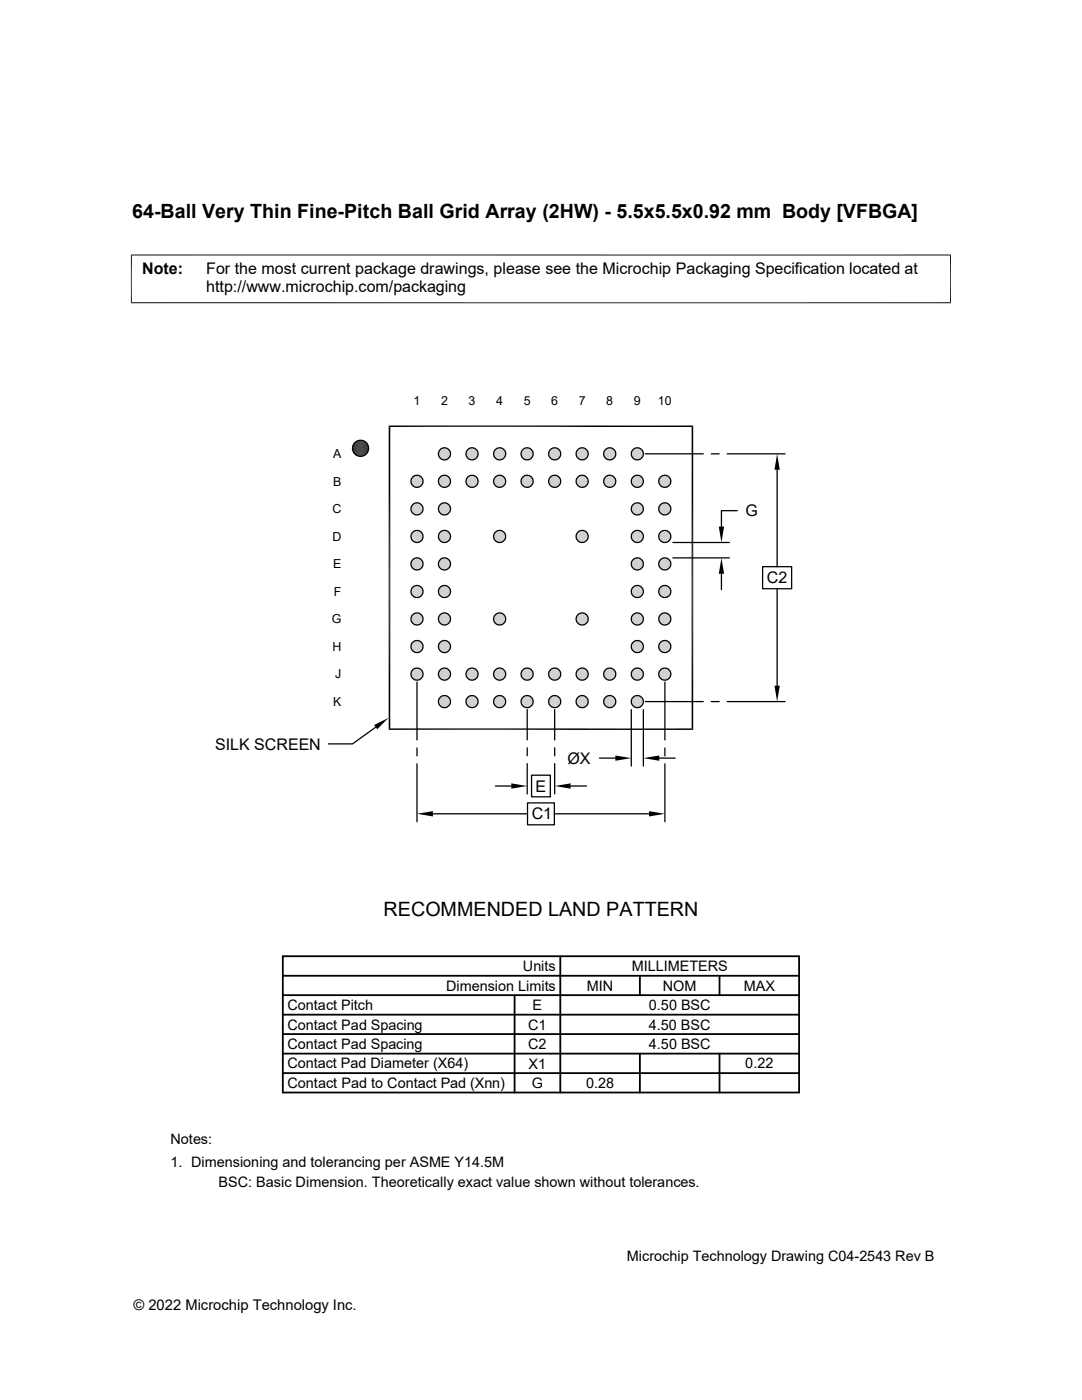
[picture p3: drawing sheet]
<svg xmlns="http://www.w3.org/2000/svg" width="216mm" height="279mm" viewBox="0 0 216 279" stroke-linecap="round" stroke-linejoin="round" font-family="sans-serif">
<defs><g id="words">
<g font-size="3.9">
<text x="26.4" y="43.5">64-Ball Very Thin Fine-Pitch Ball Grid Array (2HW) - 5.5x5.5x0.92 mm Body [VFBGA]</text>
<text x="76.5" y="182.8">RECOMMENDED LAND PATTERN</text>
</g>
<g font-size="3.2">
<text x="28.4" y="54.7">Note:</text>
<text x="41.1" y="58.3">http://www.microchip.com/packaging</text>
<text x="41.1" y="54.7">For the most current package drawings, please see the Microchip Packaging Specification located at</text>
<text x="148.7" y="103">G</text>
<text x="153" y="116.4">C2</text>
<text x="42.9" y="149.6">SILK SCREEN</text>
<text x="113.2" y="152.4">ØX</text>
<text x="106.8" y="158">E</text>
<text x="106.1" y="163.5">C1</text>
</g>
<g font-size="2.9">
<text x="89" y="197.7">Dimension Limits</text>
<text x="104.3" y="193.8">Units</text>
<text x="117.1" y="197.7">MIN</text>
<text x="126" y="193.8">MILLIMETERS</text>
<text x="132.3" y="197.7">NOM</text>
<text x="148.4" y="197.7">MAX</text>
<text x="57.3" y="201.6">Contact Pitch</text>
<text x="106.3" y="201.6">E</text>
<text x="129.5" y="201.6">0.50 BSC</text>
<text x="57.3" y="209.4">Contact Pad Spacing</text>
<text x="57.3" y="205.5">Contact Pad Spacing</text>
<text x="105.4" y="209.4">C2</text>
<text x="105.4" y="205.5">C1</text>
<text x="129.5" y="205.5">4.50 BSC</text>
<text x="129.5" y="209.4">4.50 BSC</text>
<text x="57.3" y="213.2">Contact Pad Diameter (X64)</text>
<text x="105.5" y="213.3">X1</text>
<text x="148.7" y="213.2">0.22</text>
<text x="57.3" y="217.1">Contact Pad to Contact Pad (Xnn)</text>
<text x="106.1" y="217.1">G</text>
<text x="116.9" y="217.1">0.28</text>
<text x="34" y="228.3">Notes:</text>
<text x="34" y="232.9">1. Dimensioning and tolerancing per ASME Y14.5M</text>
<text x="43.6" y="237">BSC: Basic Dimension. Theoretically exact value shown without tolerances.</text>
<text x="125.1" y="251.7">Microchip Technology Drawing C04-2543 Rev B</text>
<text x="26.6" y="261.3">© 2022 Microchip Technology Inc.</text>
</g>
<g font-size="2.5">
<text x="82.5" y="80.9">1</text>
<text x="88" y="80.9">2</text>
<text x="93.5" y="80.9">3</text>
<text x="99" y="80.9">4</text>
<text x="104.5" y="80.9">5</text>
<text x="110" y="80.9">6</text>
<text x="115.5" y="80.9">7</text>
<text x="121" y="80.9">8</text>
<text x="126.5" y="80.9">9</text>
<text x="131.3" y="80.9">10</text>
<text x="66.5" y="91.5">A</text>
<text x="66.5" y="96.9">B</text>
<text x="66.3" y="102.4">C</text>
<text x="66.3" y="107.9">D</text>
<text x="66.5" y="113.4">E</text>
<text x="66.6" y="118.9">F</text>
<text x="66.2" y="124.4">G</text>
<text x="66.3" y="129.9">H</text>
<text x="66.9" y="135.4">J</text>
<text x="66.5" y="140.9">K</text>
</g>
</g></defs>
<g fill="#c0c0c0">
<path d="M88.5 89.4h.3z"/>
<path d="M94 89.4h.3z"/>
<path d="M99.5 89.4h.3z"/>
<path d="M105 89.4h.3z"/>
<path d="M110.5 89.4h.3z"/>
<path d="M116 89.4h.3z"/>
<path d="M121.5 89.4h.3z"/>
<path d="M127 89.4h.3z"/>
<path d="M126.9 89.4h.5z"/>
<path d="M127 89.4h.4z"/>
<path d="M121.4 89.4h.5z"/>
<path d="M121.5 89.4h.4z"/>
<path d="M115.9 89.4h.6z"/>
<path d="M116 89.4h.5z"/>
<path d="M110.4 89.4h.6z"/>
<path d="M110.5 89.4h.5z"/>
<path d="M104.9 89.4h.6z"/>
<path d="M105 89.4h.5z"/>
<path d="M99.4 89.4h.6z"/>
<path d="M99.5 89.4h.5z"/>
<path d="M93.9 89.4h.6z"/>
<path d="M94 89.4h.5z"/>
<path d="M88.4 89.4h.6z"/>
<path d="M88.5 89.4h.5z"/>
<path d="M126.8 89.4h.7z"/>
<path d="M126.9 89.4h.6z"/>
<path d="M121.3 89.4h.7z"/>
<path d="M121.4 89.4h.6z"/>
<path d="M115.8 89.4h.7z"/>
<path d="M110.3 89.4h.8z"/>
<path d="M110.4 89.4h.7z"/>
<path d="M104.8 89.4h.8z"/>
<path d="M104.9 89.4h.7z"/>
<path d="M99.3 89.4h.8z"/>
<path d="M99.4 89.4h.7z"/>
<path d="M93.8 89.4h.8z"/>
<path d="M93.9 89.4h.7z"/>
<path d="M88.3 89.4h.8z"/>
<path d="M88.4 89.4h.7z"/>
<path d="M126.7 89.5h1z"/>
<path d="M126.8 89.4l.9 .1z"/>
<path d="M121.2 89.5h1z"/>
<path d="M121.3 89.4l.9 .1z"/>
<path d="M115.7 89.5h1z"/>
<path d="M115.8 89.4l.9 .1z"/>
<path d="M110.2 89.5h1z"/>
<path d="M110.3 89.4l.9 .1z"/>
<path d="M104.7 89.5h1z"/>
<path d="M104.8 89.4l.9 .1z"/>
<path d="M99.2 89.5h1z"/>
<path d="M99.3 89.4l.9 .1z"/>
<path d="M93.7 89.5h1z"/>
<path d="M93.8 89.4l.9 .1z"/>
<path d="M88.2 89.5h1z"/>
<path d="M88.3 89.4l.9 .1z"/>
<path d="M126.6 89.5h1.2z"/>
<path d="M126.7 89.5h1.1z"/>
<path d="M121.1 89.5h1.2z"/>
<path d="M121.2 89.5h1.1z"/>
<path d="M115.6 89.5h1.2z"/>
<path d="M115.7 89.5h1.1z"/>
<path d="M110.1 89.5h1.2z"/>
<path d="M110.2 89.5h1.1z"/>
<path d="M104.6 89.5h1.2z"/>
<path d="M104.7 89.5h1.1z"/>
<path d="M99.1 89.5h1.2z"/>
<path d="M99.2 89.5h1.1z"/>
<path d="M93.6 89.5h1.2z"/>
<path d="M93.7 89.5h1.1z"/>
<path d="M88.1 89.5h1.2z"/>
<path d="M88.2 89.5h1.1z"/>
<path d="M126.5 89.6h1.4z"/>
<path d="M126.6 89.5l1.3 .1z"/>
<path d="M121 89.6h1.4z"/>
<path d="M121.1 89.5l1.3 .1z"/>
<path d="M115.5 89.6h1.4z"/>
<path d="M115.6 89.5l1.3 .1z"/>
<path d="M110 89.6h1.4z"/>
<path d="M110.1 89.5l1.3 .1z"/>
<path d="M104.5 89.6h1.4z"/>
<path d="M104.6 89.5l1.3 .1z"/>
<path d="M99 89.6h1.4z"/>
<path d="M99.1 89.5l1.3 .1z"/>
<path d="M93.5 89.6h1.4z"/>
<path d="M93.6 89.5l1.3 .1z"/>
<path d="M88 89.6h1.4z"/>
<path d="M88.1 89.5l1.3 .1z"/>
<path d="M126.4 89.7h1.6z"/>
<path d="M126.5 89.6l1.5 .1z"/>
<path d="M121 89.6l1.4 .1h-1.5z"/>
<path d="M121 89.6l1.4 .1z"/>
<path d="M115.4 89.7h1.5z"/>
<path d="M115.5 89.6l1.4 .1z"/>
<path d="M109.9 89.7h1.6z"/>
<path d="M110 89.6l1.5 .1z"/>
<path d="M104.4 89.7h1.6z"/>
<path d="M104.5 89.6l1.5 .1z"/>
<path d="M98.9 89.7h1.6z"/>
<path d="M99 89.6l1.5 .1z"/>
<path d="M93.5 89.6l1.5 .1h-1.6z"/>
<path d="M93.5 89.6l1.5 .1z"/>
<path d="M87.9 89.7h1.6z"/>
<path d="M88 89.6l1.5 .1z"/>
<path d="M120.8 89.7h1.7z"/>
<path d="M120.9 89.7h1.6z"/>
<path d="M115.3 89.7h1.8z"/>
<path d="M115.4 89.7h1.7z"/>
<path d="M104.3 89.7h1.8z"/>
<path d="M104.4 89.7h1.7z"/>
<path d="M98.9 89.7h1.7z"/>
<path d="M93.3 89.7h1.8z"/>
<path d="M93.4 89.7h1.7z"/>
<path d="M87.8 89.7h1.8z"/>
<path d="M87.9 89.7h1.7z"/>
<path d="M126.3 89.7l1.8 .1h-1.9z"/>
<path d="M126.3 89.7h1.7l.1 .1z"/>
<path d="M120.8 89.7l1.8 .1h-1.9z"/>
<path d="M120.8 89.7h1.7l.1 .1z"/>
<path d="M115.3 89.7l1.8 .1h-1.9z"/>
<path d="M115.3 89.7h1.8v.1z"/>
<path d="M109.8 89.7l1.8 .1h-1.9z"/>
<path d="M109.8 89.7h1.7l.1 .1z"/>
<path d="M104.3 89.7l1.8 .1h-1.9z"/>
<path d="M104.3 89.7h1.8v.1z"/>
<path d="M98.8 89.7l1.8 .1h-1.9z"/>
<path d="M98.8 89.7h1.8v.1z"/>
<path d="M93.3 89.7l1.8 .1h-1.9z"/>
<path d="M93.3 89.7h1.8v.1z"/>
<path d="M87.8 89.7l1.8 .1h-1.8z"/>
<path d="M87.8 89.7h1.8v.1z"/>
</g>
<path d="M126.2 89.9h2" fill="none" stroke="#c0c0c0" stroke-width=".2"/>
<path d="M126.2 89.8l2 .1z" fill="#c0c0c0"/>
<path d="M120.6 89.9h2.1" fill="none" stroke="#c0c0c0" stroke-width=".2"/>
<path d="M120.7 89.8l2 .1z" fill="#c0c0c0"/>
<path d="M115.2 89.9h2" fill="none" stroke="#c0c0c0" stroke-width=".2"/>
<path d="M115.2 89.8l2 .1z" fill="#c0c0c0"/>
<path d="M109.7 89.9h2" fill="none" stroke="#c0c0c0" stroke-width=".2"/>
<path d="M109.7 89.8l2 .1z" fill="#c0c0c0"/>
<path d="M104.2 89.9h2" fill="none" stroke="#c0c0c0" stroke-width=".2"/>
<path d="M104.2 89.8l2 .1z" fill="#c0c0c0"/>
<path d="M98.7 89.9h2" fill="none" stroke="#c0c0c0" stroke-width=".2"/>
<path d="M98.7 89.8l2 .1z" fill="#c0c0c0"/>
<path d="M93.2 89.9h2" fill="none" stroke="#c0c0c0" stroke-width=".2"/>
<path d="M93.2 89.8l2 .1z" fill="#c0c0c0"/>
<path d="M87.7 89.9h2" fill="none" stroke="#c0c0c0" stroke-width=".2"/>
<path d="M87.8 89.8l1.9 .1z" fill="#c0c0c0"/>
<g fill="none" stroke="#c0c0c0" stroke-width=".2">
<path d="M87.5 90.5h2.4M87.5 90.6h2.4M87.5 90.7h2.4M87.5 90.4h2.4M87.5 90.3h2.4M87.5 90.9h2.4M87.5 90.2h2.4M87.5 91h2.4M87.6 90.1h2.2M87.6 91.1h2.2M87.6 91.2h2.2M87.6 90h2.2"/>
<path d="M93 90.5h2.4M93 90.6h2.4M93 90.7h2.4M93 90.4h2.4M93 90.3h2.4M93 90.9h2.4M93 90.2h2.4M93 91h2.4M93.1 90.1h2.2M93.1 91.1h2.2M93.1 90h2.1M93.1 91.2h2.2"/>
<path d="M98.5 90.4h2.4M98.5 90.5h2.4M98.5 90.6h2.4M98.5 90.7h2.4M98.5 90.3h2.4M98.5 90.9h2.4M98.5 91h2.3M98.5 90.2h2.3M98.6 90.1h2.2M98.6 91.1h2.2M98.6 90h2.2M98.6 91.2h2.2"/>
<path d="M104 90.4h2.4M104 90.5h2.4M104 90.6h2.4M104 90.7h2.4M104 90.3h2.4M104 90.9h2.4M104 90.2h2.3M104 91h2.3M104.1 90.1h2.2M104.1 91.1h2.2M104.1 91.2h2.2M104.1 90h2.2"/>
<path d="M109.5 90.4h2.4M109.5 90.5h2.4M109.5 90.6h2.4M109.5 90.7h2.4M109.5 90.3h2.4M109.5 90.9h2.4M109.5 90.2h2.3M109.5 91h2.3M109.6 90.1h2.2M109.6 91.1h2.2M109.6 90h2.1M109.6 91.2h2.1"/>
<path d="M115 90.4h2.4M115 90.5h2.4M115 90.6h2.4M115 90.7h2.4M115 90.3h2.3M115 90.9h2.3M115 90.2h2.3M115 91h2.3M115.1 90.1h2.2M115.1 91.1h2.2M115.1 90h2.1M115.1 91.2h2.1"/>
<path d="M120.5 90.4h2.4M120.5 90.5h2.4M120.5 90.6h2.4M120.5 90.7h2.4M120.5 90.3h2.4M120.5 90.9h2.4M120.5 91h2.3M120.5 90.2h2.3M120.5 90.1h2.3M120.5 91.1h2.3M120.6 90h2.1M120.6 91.2h2.1"/>
<path d="M126 90.4h2.4M126 90.5h2.4M126 90.6h2.4M126 90.7h2.4M126 90.3h2.4M126 90.9h2.4M126 90.2h2.3M126 91h2.3M126 91.1h2.3M126 90.1h2.3M126.1 90h2.1M126.1 91.2h2.1"/>
</g>
<path d="M126.2 91.2l1.9 .1z" fill="#c0c0c0"/>
<path d="M126.2 91.3h2" fill="none" stroke="#c0c0c0" stroke-width=".2"/>
<path d="M120.6 91.2l2 .1z" fill="#c0c0c0"/>
<path d="M120.6 91.3h2.1" fill="none" stroke="#c0c0c0" stroke-width=".2"/>
<path d="M115.2 91.2l1.9 .1z" fill="#c0c0c0"/>
<path d="M115.2 91.3h2" fill="none" stroke="#c0c0c0" stroke-width=".2"/>
<path d="M109.7 91.2l1.9 .1z" fill="#c0c0c0"/>
<path d="M109.7 91.3h2" fill="none" stroke="#c0c0c0" stroke-width=".2"/>
<path d="M104.2 91.2l1.9 .1z" fill="#c0c0c0"/>
<path d="M104.2 91.3h2" fill="none" stroke="#c0c0c0" stroke-width=".2"/>
<path d="M98.7 91.2l1.9 .1z" fill="#c0c0c0"/>
<path d="M98.7 91.3h2" fill="none" stroke="#c0c0c0" stroke-width=".2"/>
<path d="M93.2 91.2l1.9 .1z" fill="#c0c0c0"/>
<path d="M93.2 91.3h2" fill="none" stroke="#c0c0c0" stroke-width=".2"/>
<path d="M87.7 91.2l1.9 .1z" fill="#c0c0c0"/>
<path d="M87.7 91.3h2" fill="none" stroke="#c0c0c0" stroke-width=".2"/>
<g fill="#c0c0c0">
<path d="M126.2 91.3l1.8 .1z"/>
<path d="M126.2 91.3h1.9z"/>
<path d="M120.7 91.3l1.8 .1z"/>
<path d="M120.7 91.3h1.9z"/>
<path d="M115.2 91.3l1.9 .1z"/>
<path d="M115.2 91.3h1.9z"/>
<path d="M109.7 91.3l1.8 .1z"/>
<path d="M109.7 91.3h1.9z"/>
<path d="M104.2 91.3l1.9 .1z"/>
<path d="M104.2 91.3h1.9z"/>
<path d="M98.7 91.3l1.9 .1z"/>
<path d="M98.7 91.3h1.9z"/>
<path d="M93.2 91.3l1.9 .1z"/>
<path d="M93.2 91.3h1.9z"/>
<path d="M87.8 91.3l1.8 .1z"/>
<path d="M87.8 91.3h1.8z"/>
<path d="M126.3 91.4l1.7 .1z"/>
<path d="M126.3 91.4h1.7z"/>
<path d="M120.8 91.4l1.6 .1z"/>
<path d="M120.8 91.4h1.7z"/>
<path d="M115.3 91.4l1.6 .1z"/>
<path d="M115.3 91.4h1.8z"/>
<path d="M109.8 91.4l1.7 .1z"/>
<path d="M109.8 91.4h1.7z"/>
<path d="M104.3 91.4l1.7 .1z"/>
<path d="M104.3 91.4h1.8z"/>
<path d="M98.8 91.4l1.7 .1z"/>
<path d="M98.8 91.4h1.8z"/>
<path d="M93.3 91.4l1.7 .1z"/>
<path d="M93.3 91.4h1.8z"/>
<path d="M87.8 91.4l1.7 .1z"/>
<path d="M87.8 91.4h1.8z"/>
<path d="M126.4 91.5h1.5z"/>
<path d="M126.4 91.5h1.6z"/>
<path d="M120.9 91.5h1.5z"/>
<path d="M115.4 91.5h1.5z"/>
<path d="M109.9 91.5h1.5z"/>
<path d="M109.9 91.5h1.6z"/>
<path d="M104.4 91.5h1.5z"/>
<path d="M104.4 91.5h1.6z"/>
<path d="M98.9 91.5h1.5z"/>
<path d="M98.9 91.5h1.6z"/>
<path d="M93.4 91.5h1.5z"/>
<path d="M93.4 91.5h1.6z"/>
<path d="M87.9 91.5h1.5z"/>
<path d="M87.9 91.5h1.6z"/>
<path d="M126.5 91.5l1.3 .1z"/>
<path d="M126.5 91.5h1.4z"/>
<path d="M121 91.5l1.3 .1z"/>
<path d="M121 91.5h1.4z"/>
<path d="M115.5 91.5l1.3 .1z"/>
<path d="M115.5 91.5h1.4z"/>
<path d="M110 91.5l1.3 .1z"/>
<path d="M110 91.5h1.4z"/>
<path d="M104.5 91.5l1.3 .1z"/>
<path d="M104.5 91.5h1.4z"/>
<path d="M99 91.5l1.3 .1z"/>
<path d="M99 91.5h1.4z"/>
<path d="M93.5 91.5l1.3 .1z"/>
<path d="M93.5 91.5h1.4z"/>
<path d="M88 91.5l1.3 .1z"/>
<path d="M88 91.5h1.4z"/>
<path d="M126.6 91.6l1.1 .1z"/>
<path d="M126.6 91.6h1.2z"/>
<path d="M121.1 91.6l1.1 .1z"/>
<path d="M121.1 91.6h1.2z"/>
<path d="M115.6 91.6l1.1 .1z"/>
<path d="M115.6 91.6h1.2z"/>
<path d="M110.1 91.6l1.1 .1z"/>
<path d="M110.1 91.6h1.2z"/>
<path d="M104.6 91.6l1.1 .1z"/>
<path d="M104.6 91.6h1.2z"/>
<path d="M99.1 91.6l1.1 .1z"/>
<path d="M99.1 91.6h1.2z"/>
<path d="M93.6 91.6l1.1 .1z"/>
<path d="M93.6 91.6h1.2z"/>
<path d="M88.1 91.6l1.1 .1z"/>
<path d="M88.1 91.6h1.2z"/>
<path d="M126.7 91.7h.8z"/>
<path d="M126.7 91.7h1z"/>
<path d="M121.2 91.7h.8z"/>
<path d="M121.2 91.7h1z"/>
<path d="M115.7 91.7h.8z"/>
<path d="M115.7 91.7h1z"/>
<path d="M110.2 91.7h.9z"/>
<path d="M110.2 91.7h1z"/>
<path d="M104.7 91.7h.9z"/>
<path d="M104.7 91.7h1z"/>
<path d="M99.2 91.7h.9z"/>
<path d="M99.2 91.7h1z"/>
<path d="M93.7 91.7h.9z"/>
<path d="M93.7 91.7h1z"/>
<path d="M88.2 91.7h.9z"/>
<path d="M88.2 91.7h1z"/>
<path d="M126.8 91.7h.6z"/>
<path d="M126.8 91.7h.7z"/>
<path d="M121.3 91.7h.6z"/>
<path d="M121.3 91.7h.7z"/>
<path d="M115.8 91.7h.7z"/>
<path d="M110.3 91.7h.7z"/>
<path d="M110.3 91.7h.8z"/>
<path d="M104.8 91.7h.7z"/>
<path d="M104.8 91.7h.8z"/>
<path d="M99.3 91.7h.7z"/>
<path d="M99.3 91.7h.8z"/>
<path d="M93.8 91.7h.7z"/>
<path d="M93.8 91.7h.8z"/>
<path d="M88.3 91.7h.7z"/>
<path d="M88.3 91.7h.8z"/>
<path d="M88.5 91.8h.3z"/>
<path d="M94 91.8h.3z"/>
<path d="M99.5 91.8h.3z"/>
<path d="M105 91.8h.3z"/>
<path d="M110.5 91.8h.3z"/>
<path d="M116 91.8h.3z"/>
<path d="M121.5 91.8h.3z"/>
<path d="M127 91.8h.3z"/>
<path d="M126.9 91.7l.4 .1z"/>
<path d="M126.9 91.7h.5z"/>
<path d="M121.4 91.7l.4 .1z"/>
<path d="M121.4 91.7h.5z"/>
<path d="M115.9 91.7l.4 .1z"/>
<path d="M115.9 91.7h.6z"/>
<path d="M110.4 91.7l.4 .1z"/>
<path d="M110.4 91.7h.6z"/>
<path d="M104.9 91.7l.4 .1z"/>
<path d="M104.9 91.7h.6z"/>
<path d="M99.4 91.7l.4 .1z"/>
<path d="M99.4 91.7h.6z"/>
<path d="M93.9 91.7l.4 .1z"/>
<path d="M93.9 91.7h.6z"/>
<path d="M88.4 91.7l.4 .1z"/>
<path d="M88.4 91.7h.6z"/>
<path d="M83 94.9h.3z"/>
<path d="M88.5 94.9h.3z"/>
<path d="M94 94.9h.3z"/>
<path d="M99.5 94.9h.3z"/>
<path d="M105 94.9h.3z"/>
<path d="M110.5 94.9h.3z"/>
<path d="M116 94.9h.3z"/>
<path d="M121.5 94.9h.3z"/>
<path d="M127 94.9h.3z"/>
<path d="M132.5 94.9h.3z"/>
<path d="M132.4 94.9h.5z"/>
<path d="M132.5 94.9h.4z"/>
<path d="M126.9 94.9h.5z"/>
<path d="M127 94.9h.4z"/>
<path d="M121.4 94.9h.5z"/>
<path d="M121.5 94.9h.4z"/>
<path d="M115.9 94.9h.6z"/>
<path d="M116 94.9h.5z"/>
<path d="M110.4 94.9h.6z"/>
<path d="M110.5 94.9h.5z"/>
<path d="M104.9 94.9h.6z"/>
<path d="M105 94.9h.5z"/>
<path d="M99.4 94.9h.6z"/>
<path d="M99.5 94.9h.5z"/>
<path d="M93.9 94.9h.6z"/>
<path d="M94 94.9h.5z"/>
<path d="M88.4 94.9h.6z"/>
<path d="M88.5 94.9h.5z"/>
<path d="M82.9 94.9h.6z"/>
<path d="M83 94.9h.5z"/>
<path d="M132.2 94.9h.8z"/>
<path d="M132.4 94.9h.6z"/>
<path d="M126.8 94.9h.7z"/>
<path d="M126.9 94.9h.6z"/>
<path d="M121.3 94.9h.7z"/>
<path d="M121.4 94.9h.6z"/>
<path d="M115.8 94.9h.7z"/>
<path d="M110.3 94.9h.8z"/>
<path d="M110.4 94.9h.7z"/>
<path d="M104.8 94.9h.8z"/>
<path d="M104.9 94.9h.7z"/>
<path d="M99.3 94.9h.8z"/>
<path d="M99.4 94.9h.7z"/>
<path d="M93.8 94.9h.8z"/>
<path d="M93.9 94.9h.7z"/>
<path d="M88.3 94.9h.8z"/>
<path d="M88.4 94.9h.7z"/>
<path d="M82.8 94.9h.8z"/>
<path d="M82.9 94.9h.7z"/>
<path d="M132.2 95h1z"/>
<path d="M132.2 94.9l1 .1z"/>
<path d="M126.7 95h1z"/>
<path d="M126.8 94.9l.9 .1z"/>
<path d="M121.2 95h1z"/>
<path d="M121.3 94.9l.9 .1z"/>
<path d="M115.7 95h1z"/>
<path d="M115.8 94.9l.9 .1z"/>
<path d="M110.2 95h1z"/>
<path d="M110.3 94.9l.9 .1z"/>
<path d="M104.7 95h1z"/>
<path d="M104.8 94.9l.9 .1z"/>
<path d="M99.2 95h1z"/>
<path d="M99.3 94.9l.9 .1z"/>
<path d="M93.7 95h1z"/>
<path d="M93.8 94.9l.9 .1z"/>
<path d="M88.2 95h1z"/>
<path d="M88.3 94.9l.9 .1z"/>
<path d="M82.7 95h1z"/>
<path d="M82.8 94.9l.9 .1z"/>
<path d="M132.1 95h1.1z"/>
<path d="M126.6 95h1.2z"/>
<path d="M126.7 95h1.1z"/>
<path d="M121.1 95h1.2z"/>
<path d="M121.2 95h1.1z"/>
<path d="M115.6 95h1.2z"/>
<path d="M115.7 95h1.1z"/>
<path d="M110.1 95h1.2z"/>
<path d="M110.2 95h1.1z"/>
<path d="M104.6 95h1.2z"/>
<path d="M104.7 95h1.1z"/>
<path d="M99.1 95h1.2z"/>
<path d="M99.2 95h1.1z"/>
<path d="M93.6 95h1.2z"/>
<path d="M93.7 95h1.1z"/>
<path d="M88.1 95h1.2z"/>
<path d="M88.2 95h1.1z"/>
<path d="M82.6 95h1.2z"/>
<path d="M82.7 95h1.1z"/>
<path d="M132 95.1h1.3z"/>
<path d="M132.1 95l1.2 .1z"/>
<path d="M126.5 95.1h1.4z"/>
<path d="M126.6 95l1.3 .1z"/>
<path d="M121 95.1h1.4z"/>
<path d="M121.1 95l1.3 .1z"/>
<path d="M115.5 95.1h1.4z"/>
<path d="M115.6 95l1.3 .1z"/>
<path d="M110 95.1h1.4z"/>
<path d="M110.1 95l1.3 .1z"/>
<path d="M104.5 95.1h1.4z"/>
<path d="M104.6 95l1.3 .1z"/>
<path d="M99 95.1h1.4z"/>
<path d="M99.1 95l1.3 .1z"/>
<path d="M93.5 95.1h1.4z"/>
<path d="M93.6 95l1.3 .1z"/>
<path d="M88 95.1h1.4z"/>
<path d="M88.1 95l1.3 .1z"/>
<path d="M82.5 95.1h1.4z"/>
<path d="M82.6 95l1.3 .1z"/>
<path d="M131.9 95.1h1.5z"/>
<path d="M132 95.1h1.4z"/>
<path d="M126.4 95.1h1.6z"/>
<path d="M126.5 95.1h1.5z"/>
<path d="M120.9 95.1h1.5z"/>
<path d="M115.4 95.1h1.5z"/>
<path d="M109.9 95.1h1.6z"/>
<path d="M110 95.1h1.5z"/>
<path d="M104.4 95.1h1.6z"/>
<path d="M104.5 95.1h1.5z"/>
<path d="M98.9 95.1h1.6z"/>
<path d="M99 95.1h1.5z"/>
<path d="M93.4 95.1h1.6z"/>
<path d="M93.5 95.1h1.5z"/>
<path d="M87.9 95.1h1.6z"/>
<path d="M88 95.1h1.5z"/>
<path d="M82.4 95.1h1.6z"/>
<path d="M82.5 95.1h1.5z"/>
<path d="M131.9 95.1l1.6 .1h-1.7z"/>
<path d="M131.9 95.1l1.6 .1z"/>
<path d="M126.4 95.1l1.6 .1h-1.7z"/>
<path d="M126.4 95.1l1.6 .1z"/>
<path d="M120.9 95.1l1.6 .1h-1.7z"/>
<path d="M120.9 95.1l1.6 .1z"/>
<path d="M115.4 95.1l1.7 .1h-1.8z"/>
<path d="M115.4 95.1l1.7 .1z"/>
<path d="M109.9 95.1l1.6 .1h-1.7z"/>
<path d="M109.9 95.1l1.6 .1z"/>
<path d="M104.4 95.1l1.7 .1h-1.8z"/>
<path d="M104.4 95.1l1.7 .1z"/>
<path d="M98.9 95.1l1.7 .1h-1.8z"/>
<path d="M98.9 95.1l1.7 .1z"/>
<path d="M93.4 95.1l1.7 .1h-1.8z"/>
<path d="M93.4 95.1l1.7 .1z"/>
<path d="M87.9 95.1l1.7 .1h-1.8z"/>
<path d="M87.9 95.1l1.7 .1z"/>
<path d="M82.4 95.1l1.7 .1h-1.8z"/>
<path d="M82.4 95.1l1.7 .1z"/>
<path d="M131.8 95.2l1.8 .1h-1.9z"/>
<path d="M131.8 95.2l1.8 .1z"/>
<path d="M126.3 95.2l1.8 .1h-1.9z"/>
<path d="M126.3 95.2l1.8 .1z"/>
<path d="M120.8 95.2l1.8 .1h-1.9z"/>
<path d="M120.8 95.2l1.8 .1z"/>
<path d="M115.3 95.2l1.8 .1h-1.9z"/>
<path d="M115.3 95.2l1.8 .1z"/>
<path d="M109.8 95.2l1.8 .1h-1.9z"/>
<path d="M109.8 95.2l1.8 .1z"/>
<path d="M104.3 95.2l1.8 .1h-1.9z"/>
<path d="M104.3 95.2l1.8 .1z"/>
<path d="M98.8 95.2l1.8 .1h-1.9z"/>
<path d="M98.8 95.2l1.8 .1z"/>
<path d="M93.3 95.2l1.8 .1h-1.9z"/>
<path d="M93.3 95.2l1.8 .1z"/>
<path d="M87.8 95.2l1.8 .1h-1.8z"/>
<path d="M87.8 95.2l1.8 .1z"/>
<path d="M82.3 95.2l1.8 .1h-1.8z"/>
<path d="M82.3 95.2l1.8 .1z"/>
</g>
<path d="M131.6 95.4h2.1" fill="none" stroke="#c0c0c0" stroke-width=".2"/>
<path d="M131.7 95.3h1.9l.1 .1z" fill="#c0c0c0"/>
<path d="M126.2 95.4h2" fill="none" stroke="#c0c0c0" stroke-width=".2"/>
<path d="M126.2 95.3h1.9l.1 .1z" fill="#c0c0c0"/>
<path d="M120.6 95.4h2.1" fill="none" stroke="#c0c0c0" stroke-width=".2"/>
<path d="M120.7 95.3h1.9l.1 .1z" fill="#c0c0c0"/>
<path d="M115.2 95.4h2" fill="none" stroke="#c0c0c0" stroke-width=".2"/>
<path d="M115.2 95.3h1.9l.1 .1z" fill="#c0c0c0"/>
<path d="M109.7 95.4h2" fill="none" stroke="#c0c0c0" stroke-width=".2"/>
<path d="M109.7 95.3h1.9l.1 .1z" fill="#c0c0c0"/>
<path d="M104.2 95.4h2" fill="none" stroke="#c0c0c0" stroke-width=".2"/>
<path d="M104.2 95.3h1.9l.1 .1z" fill="#c0c0c0"/>
<path d="M98.7 95.4h2" fill="none" stroke="#c0c0c0" stroke-width=".2"/>
<path d="M98.7 95.3h1.9l.1 .1z" fill="#c0c0c0"/>
<path d="M93.2 95.4h2" fill="none" stroke="#c0c0c0" stroke-width=".2"/>
<path d="M93.2 95.3h1.9l.1 .1z" fill="#c0c0c0"/>
<path d="M87.7 95.4h2" fill="none" stroke="#c0c0c0" stroke-width=".2"/>
<path d="M87.8 95.3h1.8l.1 .1z" fill="#c0c0c0"/>
<path d="M82.2 95.4h2" fill="none" stroke="#c0c0c0" stroke-width=".2"/>
<path d="M82.3 95.3h1.8l.1 .1z" fill="#c0c0c0"/>
<g fill="none" stroke="#c0c0c0" stroke-width=".2">
<path d="M82 95.9h2.4M82 96h2.4M82 96.1h2.4M82 96.2h2.4M82 95.8h2.4M82 96.4h2.4M82 95.7h2.3M82 96.5h2.3M82.1 96.6h2.2M82.1 95.6h2.2M82.1 95.5h2.2M82.1 96.7h2.2"/>
<path d="M87.5 96h2.4M87.5 96.1h2.4M87.5 96.2h2.4M87.5 95.9h2.4M87.5 95.8h2.4M87.5 96.4h2.4M87.5 95.7h2.4M87.5 96.5h2.4M87.6 95.6h2.2M87.6 96.6h2.2M87.6 96.7h2.2M87.6 95.5h2.2"/>
<path d="M93 96h2.4M93 96.1h2.4M93 96.2h2.4M93 95.9h2.4M93 95.8h2.4M93 96.4h2.4M93 95.7h2.4M93 96.5h2.4M93.1 95.6h2.2M93.1 96.6h2.2M93.1 95.5h2.1M93.1 96.7h2.2"/>
<path d="M98.5 95.9h2.4M98.5 96h2.4M98.5 96.1h2.4M98.5 96.2h2.4M98.5 95.8h2.4M98.5 96.4h2.4M98.5 96.5h2.3M98.5 95.7h2.3M98.6 95.6h2.2M98.6 96.6h2.2M98.6 95.5h2.2M98.6 96.7h2.2"/>
<path d="M104 95.9h2.4M104 96h2.4M104 96.1h2.4M104 96.2h2.4M104 95.8h2.4M104 96.4h2.4M104 95.7h2.3M104 96.5h2.3M104.1 95.6h2.2M104.1 96.6h2.2M104.1 96.7h2.2M104.1 95.5h2.2"/>
<path d="M109.5 95.9h2.4M109.5 96h2.4M109.5 96.1h2.4M109.5 96.2h2.4M109.5 95.8h2.4M109.5 96.4h2.4M109.5 95.7h2.3M109.5 96.5h2.3M109.6 95.6h2.2M109.6 96.6h2.2M109.6 95.5h2.1M109.6 96.7h2.1"/>
<path d="M115 95.9h2.4M115 96h2.4M115 96.1h2.4M115 96.2h2.4M115 95.8h2.3M115 96.4h2.3M115 95.7h2.3M115 96.5h2.3M115.1 95.6h2.2M115.1 96.6h2.2M115.1 95.5h2.1M115.1 96.7h2.1"/>
<path d="M120.5 95.9h2.4M120.5 96h2.4M120.5 96.1h2.4M120.5 96.2h2.4M120.5 95.8h2.4M120.5 96.4h2.4M120.5 96.5h2.3M120.5 95.7h2.3M120.5 95.6h2.3M120.5 96.6h2.3M120.6 95.5h2.1M120.6 96.7h2.1"/>
<path d="M126 95.9h2.4M126 96h2.4M126 96.1h2.4M126 96.2h2.4M126 95.8h2.4M126 96.4h2.4M126 95.7h2.3M126 96.5h2.3M126 96.6h2.3M126 95.6h2.3M126.1 95.5h2.1M126.1 96.7h2.1"/>
<path d="M131.4 95.9h2.5M131.4 96h2.5M131.4 96.1h2.5M131.4 96.2h2.5M131.5 95.8h2.3M131.5 96.4h2.3M131.5 95.7h2.3M131.5 96.5h2.3M131.5 95.6h2.3M131.5 96.6h2.3M131.6 96.7h2.1M131.6 95.5h2.1"/>
</g>
<path d="M131.6 96.7l2 .1h-1.9z" fill="#c0c0c0"/>
<path d="M131.6 96.8h2.1" fill="none" stroke="#c0c0c0" stroke-width=".2"/>
<path d="M126.2 96.7l1.9 .1h-1.9z" fill="#c0c0c0"/>
<path d="M126.2 96.8h2" fill="none" stroke="#c0c0c0" stroke-width=".2"/>
<path d="M120.6 96.7l2 .1h-1.9z" fill="#c0c0c0"/>
<path d="M120.6 96.8h2.1" fill="none" stroke="#c0c0c0" stroke-width=".2"/>
<path d="M115.2 96.7l1.9 .1h-1.9z" fill="#c0c0c0"/>
<path d="M115.2 96.8h2" fill="none" stroke="#c0c0c0" stroke-width=".2"/>
<path d="M109.7 96.7l1.9 .1h-1.9z" fill="#c0c0c0"/>
<path d="M109.7 96.8h2" fill="none" stroke="#c0c0c0" stroke-width=".2"/>
<path d="M104.2 96.7l1.9 .1h-1.9z" fill="#c0c0c0"/>
<path d="M104.2 96.8h2" fill="none" stroke="#c0c0c0" stroke-width=".2"/>
<path d="M98.7 96.7l1.9 .1h-1.9z" fill="#c0c0c0"/>
<path d="M98.7 96.8h2" fill="none" stroke="#c0c0c0" stroke-width=".2"/>
<path d="M93.2 96.7l1.9 .1h-1.9z" fill="#c0c0c0"/>
<path d="M93.2 96.8h2" fill="none" stroke="#c0c0c0" stroke-width=".2"/>
<path d="M87.7 96.7l1.9 .1h-1.8z" fill="#c0c0c0"/>
<path d="M87.7 96.8h2" fill="none" stroke="#c0c0c0" stroke-width=".2"/>
<path d="M82.2 96.7l1.9 .1h-1.8z" fill="#c0c0c0"/>
<path d="M82.2 96.8h2" fill="none" stroke="#c0c0c0" stroke-width=".2"/>
<g fill="#c0c0c0">
<path d="M131.7 96.8l1.8 .1z"/>
<path d="M131.7 96.8h1.9z"/>
<path d="M126.2 96.8l1.8 .1z"/>
<path d="M126.2 96.8h1.9z"/>
<path d="M120.7 96.8l1.8 .1z"/>
<path d="M120.7 96.8h1.9z"/>
<path d="M115.2 96.8l1.9 .1z"/>
<path d="M115.2 96.8h1.9z"/>
<path d="M109.7 96.8l1.8 .1z"/>
<path d="M109.7 96.8h1.9z"/>
<path d="M104.2 96.8l1.9 .1z"/>
<path d="M104.2 96.8h1.9z"/>
<path d="M98.7 96.8l1.9 .1z"/>
<path d="M98.7 96.8h1.9z"/>
<path d="M93.2 96.8l1.9 .1z"/>
<path d="M93.2 96.8h1.9z"/>
<path d="M87.8 96.8l1.8 .1z"/>
<path d="M87.8 96.8h1.8z"/>
<path d="M82.3 96.8l1.8 .1z"/>
<path d="M82.3 96.8h1.8z"/>
<path d="M131.8 96.9l1.6 .1z"/>
<path d="M131.8 96.9h1.7z"/>
<path d="M126.3 96.9l1.7 .1z"/>
<path d="M126.3 96.9h1.7z"/>
<path d="M120.8 96.9l1.6 .1z"/>
<path d="M120.8 96.9h1.7z"/>
<path d="M115.3 96.9l1.6 .1z"/>
<path d="M115.3 96.9h1.8z"/>
<path d="M109.8 96.9l1.7 .1z"/>
<path d="M109.8 96.9h1.7z"/>
<path d="M104.3 96.9l1.7 .1z"/>
<path d="M104.3 96.9h1.8z"/>
<path d="M98.8 96.9l1.7 .1z"/>
<path d="M98.8 96.9h1.8z"/>
<path d="M93.3 96.9l1.7 .1z"/>
<path d="M93.3 96.9h1.8z"/>
<path d="M87.8 96.9l1.7 .1z"/>
<path d="M87.8 96.9h1.8z"/>
<path d="M82.3 96.9l1.7 .1z"/>
<path d="M82.3 96.9h1.8z"/>
<path d="M131.9 97h1.4z"/>
<path d="M131.9 97h1.5z"/>
<path d="M126.4 97h1.5z"/>
<path d="M126.4 97h1.6z"/>
<path d="M120.9 97h1.5z"/>
<path d="M115.4 97h1.5z"/>
<path d="M109.9 97h1.5z"/>
<path d="M109.9 97h1.6z"/>
<path d="M104.4 97h1.5z"/>
<path d="M104.4 97h1.6z"/>
<path d="M98.9 97h1.5z"/>
<path d="M98.9 97h1.6z"/>
<path d="M93.4 97h1.5z"/>
<path d="M93.4 97h1.6z"/>
<path d="M87.9 97h1.5z"/>
<path d="M87.9 97h1.6z"/>
<path d="M82.4 97h1.5z"/>
<path d="M82.4 97h1.6z"/>
<path d="M132 97l1.2 .1z"/>
<path d="M132 97h1.4z"/>
<path d="M126.5 97l1.3 .1z"/>
<path d="M126.5 97h1.4z"/>
<path d="M121 97l1.3 .1z"/>
<path d="M121 97h1.4z"/>
<path d="M115.5 97l1.3 .1z"/>
<path d="M115.5 97h1.4z"/>
<path d="M110 97l1.3 .1z"/>
<path d="M110 97h1.4z"/>
<path d="M104.5 97l1.3 .1z"/>
<path d="M104.5 97h1.4z"/>
<path d="M99 97l1.3 .1z"/>
<path d="M99 97h1.4z"/>
<path d="M93.5 97l1.3 .1z"/>
<path d="M93.5 97h1.4z"/>
<path d="M88 97l1.3 .1z"/>
<path d="M88 97h1.4z"/>
<path d="M82.5 97l1.3 .1z"/>
<path d="M82.5 97h1.4z"/>
<path d="M132.1 97.1l1.1 .1z"/>
<path d="M132.1 97.1h1.1z"/>
<path d="M126.6 97.1l1.1 .1z"/>
<path d="M126.6 97.1h1.2z"/>
<path d="M121.1 97.1l1.1 .1z"/>
<path d="M121.1 97.1h1.2z"/>
<path d="M115.6 97.1l1.1 .1z"/>
<path d="M115.6 97.1h1.2z"/>
<path d="M110.1 97.1l1.1 .1z"/>
<path d="M110.1 97.1h1.2z"/>
<path d="M104.6 97.1l1.1 .1z"/>
<path d="M104.6 97.1h1.2z"/>
<path d="M99.1 97.1l1.1 .1z"/>
<path d="M99.1 97.1h1.2z"/>
<path d="M93.6 97.1l1.1 .1z"/>
<path d="M93.6 97.1h1.2z"/>
<path d="M88.1 97.1l1.1 .1z"/>
<path d="M88.1 97.1h1.2z"/>
<path d="M82.6 97.1l1.1 .1z"/>
<path d="M82.6 97.1h1.2z"/>
<path d="M132.2 97.2h.8z"/>
<path d="M132.2 97.2h1z"/>
<path d="M126.7 97.2h.8z"/>
<path d="M126.7 97.2h1z"/>
<path d="M121.2 97.2h.8z"/>
<path d="M121.2 97.2h1z"/>
<path d="M115.7 97.2h.8z"/>
<path d="M115.7 97.2h1z"/>
<path d="M110.2 97.2h.9z"/>
<path d="M110.2 97.2h1z"/>
<path d="M104.7 97.2h.9z"/>
<path d="M104.7 97.2h1z"/>
<path d="M99.2 97.2h.9z"/>
<path d="M99.2 97.2h1z"/>
<path d="M93.7 97.2h.9z"/>
<path d="M93.7 97.2h1z"/>
<path d="M88.2 97.2h.9z"/>
<path d="M88.2 97.2h1z"/>
<path d="M82.7 97.2h.9z"/>
<path d="M82.7 97.2h1z"/>
<path d="M132.2 97.2h.7z"/>
<path d="M126.8 97.2h.6z"/>
<path d="M126.8 97.2h.7z"/>
<path d="M121.3 97.2h.6z"/>
<path d="M121.3 97.2h.7z"/>
<path d="M115.8 97.2h.7z"/>
<path d="M110.3 97.2h.7z"/>
<path d="M110.3 97.2h.8z"/>
<path d="M104.8 97.2h.7z"/>
<path d="M104.8 97.2h.8z"/>
<path d="M99.3 97.2h.7z"/>
<path d="M99.3 97.2h.8z"/>
<path d="M93.8 97.2h.7z"/>
<path d="M93.8 97.2h.8z"/>
<path d="M88.3 97.2h.7z"/>
<path d="M88.3 97.2h.8z"/>
<path d="M82.8 97.2h.7z"/>
<path d="M82.8 97.2h.8z"/>
<path d="M83 97.3h.3z"/>
<path d="M88.5 97.3h.3z"/>
<path d="M94 97.3h.3z"/>
<path d="M99.5 97.3h.3z"/>
<path d="M105 97.3h.3z"/>
<path d="M110.5 97.3h.3z"/>
<path d="M116 97.3h.3z"/>
<path d="M121.5 97.3h.3z"/>
<path d="M127 97.3h.3z"/>
<path d="M132.5 97.3h.3z"/>
<path d="M132.4 97.2l.4 .1z"/>
<path d="M132.4 97.2h.5z"/>
<path d="M126.9 97.2l.4 .1z"/>
<path d="M126.9 97.2h.5z"/>
<path d="M121.4 97.2l.4 .1z"/>
<path d="M121.4 97.2h.5z"/>
<path d="M115.9 97.2l.4 .1z"/>
<path d="M115.9 97.2h.6z"/>
<path d="M110.4 97.2l.4 .1z"/>
<path d="M110.4 97.2h.6z"/>
<path d="M104.9 97.2l.4 .1z"/>
<path d="M104.9 97.2h.6z"/>
<path d="M99.4 97.2l.4 .1z"/>
<path d="M99.4 97.2h.6z"/>
<path d="M93.9 97.2l.4 .1z"/>
<path d="M93.9 97.2h.6z"/>
<path d="M88.4 97.2l.4 .1z"/>
<path d="M88.4 97.2h.6z"/>
<path d="M82.9 97.2l.4 .1z"/>
<path d="M82.9 97.2h.6z"/>
<path d="M83 100.4h.3z"/>
<path d="M88.5 100.4h.3z"/>
<path d="M127 100.4h.3z"/>
<path d="M132.5 100.4h.3z"/>
<path d="M132.4 100.4h.5z"/>
<path d="M132.5 100.4h.4z"/>
<path d="M126.9 100.4h.5z"/>
<path d="M127 100.4h.4z"/>
<path d="M88.4 100.4h.6z"/>
<path d="M88.5 100.4h.5z"/>
<path d="M82.9 100.4h.6z"/>
<path d="M83 100.4h.5z"/>
<path d="M132.2 100.4h.8z"/>
<path d="M132.4 100.4h.6z"/>
<path d="M126.8 100.4h.7z"/>
<path d="M126.9 100.4h.6z"/>
<path d="M88.3 100.4h.8z"/>
<path d="M88.4 100.4h.7z"/>
<path d="M82.8 100.4h.8z"/>
<path d="M82.9 100.4h.7z"/>
<path d="M132.2 100.5h1z"/>
<path d="M132.2 100.4l1 .1z"/>
<path d="M126.7 100.5h1z"/>
<path d="M126.8 100.4l.9 .1z"/>
<path d="M88.2 100.5h1z"/>
<path d="M88.3 100.4l.9 .1z"/>
<path d="M82.7 100.5h1z"/>
<path d="M82.8 100.4l.9 .1z"/>
<path d="M132.1 100.5h1.1z"/>
<path d="M126.6 100.5h1.2z"/>
<path d="M126.7 100.5h1.1z"/>
<path d="M88.1 100.5h1.2z"/>
<path d="M88.2 100.5h1.1z"/>
<path d="M82.6 100.5h1.2z"/>
<path d="M82.7 100.5h1.1z"/>
<path d="M132 100.6h1.3z"/>
<path d="M132.1 100.5l1.2 .1z"/>
<path d="M126.5 100.6h1.4z"/>
<path d="M126.6 100.5l1.3 .1z"/>
<path d="M88 100.6h1.4z"/>
<path d="M88.1 100.5l1.3 .1z"/>
<path d="M82.5 100.6h1.4z"/>
<path d="M82.6 100.5l1.3 .1z"/>
<path d="M131.9 100.6h1.5z"/>
<path d="M132 100.6h1.4z"/>
<path d="M126.4 100.6h1.6z"/>
<path d="M126.5 100.6h1.5z"/>
<path d="M87.9 100.6h1.6z"/>
<path d="M88 100.6h1.5z"/>
<path d="M82.4 100.6h1.6z"/>
<path d="M82.5 100.6h1.5z"/>
<path d="M131.8 100.7h1.7z"/>
<path d="M131.9 100.6l1.6 .1z"/>
<path d="M126.4 100.6l1.6 .1h-1.7z"/>
<path d="M126.4 100.6l1.6 .1z"/>
<path d="M87.9 100.6l1.7 .1h-1.8z"/>
<path d="M87.9 100.6l1.7 .1z"/>
<path d="M82.4 100.6l1.7 .1h-1.8z"/>
<path d="M82.4 100.6l1.7 .1z"/>
<path d="M131.7 100.8h1.9z"/>
<path d="M131.8 100.7l1.8 .1z"/>
<path d="M126.3 100.7l1.8 .1h-1.9z"/>
<path d="M126.3 100.7l1.8 .1z"/>
<path d="M87.8 100.7l1.8 .1h-1.8z"/>
<path d="M87.8 100.7l1.8 .1z"/>
<path d="M82.3 100.7l1.8 .1h-1.8z"/>
<path d="M82.3 100.7l1.8 .1z"/>
</g>
<path d="M131.6 100.9h2.1" fill="none" stroke="#c0c0c0" stroke-width=".2"/>
<path d="M131.7 100.8l2 .1z" fill="#c0c0c0"/>
<path d="M126.2 100.9h2" fill="none" stroke="#c0c0c0" stroke-width=".2"/>
<path d="M126.2 100.8l2 .1z" fill="#c0c0c0"/>
<path d="M87.7 100.9h2" fill="none" stroke="#c0c0c0" stroke-width=".2"/>
<path d="M87.8 100.8l1.9 .1z" fill="#c0c0c0"/>
<path d="M82.2 100.9h2" fill="none" stroke="#c0c0c0" stroke-width=".2"/>
<path d="M82.3 100.8l1.9 .1z" fill="#c0c0c0"/>
<g fill="none" stroke="#c0c0c0" stroke-width=".2">
<path d="M82 101.4h2.4M82 101.5h2.4M82 101.6h2.4M82 101.7h2.4M82 101.3h2.4M82 101.8h2.4M82 101.2h2.3M82 101.9h2.3M82.1 102.1h2.2M82.1 101.1h2.2M82.1 101h2.2M82.1 102.2h2.2"/>
<path d="M87.5 101.5h2.4M87.5 101.6h2.4M87.5 101.7h2.4M87.5 101.4h2.4M87.5 101.3h2.4M87.5 101.8h2.4M87.5 101.2h2.4M87.5 101.9h2.4M87.6 101.1h2.2M87.6 102.1h2.2M87.6 102.2h2.2M87.6 101h2.2"/>
<path d="M126 101.4h2.4M126 101.5h2.4M126 101.6h2.4M126 101.7h2.4M126 101.3h2.4M126 101.8h2.4M126 101.2h2.3M126 101.9h2.3M126 102.1h2.3M126 101.1h2.3M126.1 101h2.1M126.1 102.2h2.1"/>
<path d="M131.4 101.4h2.5M131.4 101.5h2.5M131.4 101.6h2.5M131.4 101.7h2.5M131.5 101.3h2.3M131.5 101.8h2.3M131.5 101.2h2.3M131.5 101.9h2.3M131.5 101.1h2.3M131.5 102.1h2.3M131.6 102.2h2.1M131.6 101h2.1"/>
</g>
<path d="M131.6 102.2l2 .1z" fill="#c0c0c0"/>
<path d="M131.6 102.3h2.1" fill="none" stroke="#c0c0c0" stroke-width=".2"/>
<path d="M126.2 102.2l1.9 .1z" fill="#c0c0c0"/>
<path d="M126.2 102.3h2" fill="none" stroke="#c0c0c0" stroke-width=".2"/>
<path d="M87.7 102.2l1.9 .1z" fill="#c0c0c0"/>
<path d="M87.7 102.3h2" fill="none" stroke="#c0c0c0" stroke-width=".2"/>
<path d="M82.2 102.2l1.9 .1z" fill="#c0c0c0"/>
<path d="M82.2 102.3h2" fill="none" stroke="#c0c0c0" stroke-width=".2"/>
<g fill="#c0c0c0">
<path d="M131.7 102.3l1.8 .1z"/>
<path d="M131.7 102.3h1.9z"/>
<path d="M126.2 102.3l1.8 .1z"/>
<path d="M126.2 102.3h1.9z"/>
<path d="M87.8 102.3l1.8 .1z"/>
<path d="M87.8 102.3h1.8z"/>
<path d="M82.3 102.3l1.8 .1z"/>
<path d="M82.3 102.3h1.8z"/>
<path d="M131.8 102.4l1.6 .1z"/>
<path d="M131.8 102.4h1.7z"/>
<path d="M126.3 102.4l1.7 .1z"/>
<path d="M126.3 102.4h1.7z"/>
<path d="M87.8 102.4l1.7 .1z"/>
<path d="M87.8 102.4h1.8z"/>
<path d="M82.3 102.4l1.7 .1z"/>
<path d="M82.3 102.4h1.8z"/>
<path d="M131.9 102.5l1.4 .1z"/>
<path d="M131.9 102.5h1.5z"/>
<path d="M126.4 102.5l1.5 .1z"/>
<path d="M126.4 102.5h1.6z"/>
<path d="M87.9 102.5l1.5 .1z"/>
<path d="M87.9 102.5h1.6z"/>
<path d="M82.4 102.5l1.5 .1z"/>
<path d="M82.4 102.5h1.6z"/>
<path d="M132 102.6h1.2z"/>
<path d="M132 102.6h1.4z"/>
<path d="M126.5 102.6h1.3z"/>
<path d="M126.5 102.6h1.4z"/>
<path d="M88 102.6h1.3z"/>
<path d="M88 102.6h1.4z"/>
<path d="M82.5 102.6h1.3z"/>
<path d="M82.5 102.6h1.4z"/>
<path d="M132.1 102.6l1.1 .1z"/>
<path d="M132.1 102.6h1.1z"/>
<path d="M126.6 102.6l1.1 .1z"/>
<path d="M126.6 102.6h1.2z"/>
<path d="M88.1 102.6l1.1 .1z"/>
<path d="M88.1 102.6h1.2z"/>
<path d="M82.6 102.6l1.1 .1z"/>
<path d="M82.6 102.6h1.2z"/>
<path d="M132.2 102.7h.8z"/>
<path d="M132.2 102.7h1z"/>
<path d="M126.7 102.7h.8z"/>
<path d="M126.7 102.7h1z"/>
<path d="M88.2 102.7h.9z"/>
<path d="M88.2 102.7h1z"/>
<path d="M82.7 102.7h.9z"/>
<path d="M82.7 102.7h1z"/>
<path d="M132.2 102.7h.7z"/>
<path d="M126.8 102.7h.6z"/>
<path d="M126.8 102.7h.7z"/>
<path d="M88.3 102.7h.7z"/>
<path d="M88.3 102.7h.8z"/>
<path d="M82.8 102.7h.7z"/>
<path d="M82.8 102.7h.8z"/>
<path d="M83 102.8h.3z"/>
<path d="M88.5 102.8h.3z"/>
<path d="M127 102.8h.3z"/>
<path d="M132.5 102.8h.3z"/>
<path d="M132.4 102.7l.4 .1z"/>
<path d="M132.4 102.7h.5z"/>
<path d="M126.9 102.7l.4 .1z"/>
<path d="M126.9 102.7h.5z"/>
<path d="M88.4 102.7l.4 .1z"/>
<path d="M88.4 102.7h.6z"/>
<path d="M82.9 102.7l.4 .1z"/>
<path d="M82.9 102.7h.6z"/>
<path d="M83 105.9h.3z"/>
<path d="M88.5 105.9h.3z"/>
<path d="M99.5 105.9h.3z"/>
<path d="M116 105.9h.3z"/>
<path d="M127 105.9h.3z"/>
<path d="M132.5 105.9h.3z"/>
<path d="M132.4 105.9h.5z"/>
<path d="M132.5 105.9h.4z"/>
<path d="M126.9 105.9h.5z"/>
<path d="M127 105.9h.4z"/>
<path d="M115.9 105.9h.6z"/>
<path d="M116 105.9h.5z"/>
<path d="M99.4 105.9h.6z"/>
<path d="M99.5 105.9h.5z"/>
<path d="M88.4 105.9h.6z"/>
<path d="M88.5 105.9h.5z"/>
<path d="M82.9 105.9h.6z"/>
<path d="M83 105.9h.5z"/>
<path d="M132.2 105.9h.8z"/>
<path d="M132.4 105.9h.6z"/>
<path d="M126.8 105.9h.7z"/>
<path d="M126.9 105.9h.6z"/>
<path d="M115.8 105.9h.7z"/>
<path d="M99.3 105.9h.8z"/>
<path d="M99.4 105.9h.7z"/>
<path d="M88.3 105.9h.8z"/>
<path d="M88.4 105.9h.7z"/>
<path d="M82.8 105.9h.8z"/>
<path d="M82.9 105.9h.7z"/>
<path d="M132.2 106h1z"/>
<path d="M132.2 105.9l1 .1z"/>
<path d="M126.7 106h1z"/>
<path d="M126.8 105.9l.9 .1z"/>
<path d="M115.7 106h1z"/>
<path d="M115.8 105.9l.9 .1z"/>
<path d="M99.2 106h1z"/>
<path d="M99.3 105.9l.9 .1z"/>
<path d="M88.2 106h1z"/>
<path d="M88.3 105.9l.9 .1z"/>
<path d="M82.7 106h1z"/>
<path d="M82.8 105.9l.9 .1z"/>
<path d="M132.1 106h1.1z"/>
<path d="M126.6 106h1.2z"/>
<path d="M126.7 106h1.1z"/>
<path d="M115.6 106h1.2z"/>
<path d="M115.7 106h1.1z"/>
<path d="M99.1 106h1.2z"/>
<path d="M99.2 106h1.1z"/>
<path d="M88.1 106h1.2z"/>
<path d="M88.2 106h1.1z"/>
<path d="M82.6 106h1.2z"/>
<path d="M82.7 106h1.1z"/>
<path d="M132 106.1h1.3z"/>
<path d="M132.1 106l1.2 .1z"/>
<path d="M126.5 106.1h1.4z"/>
<path d="M126.6 106l1.3 .1z"/>
<path d="M115.5 106.1h1.4z"/>
<path d="M115.6 106l1.3 .1z"/>
<path d="M99 106.1h1.4z"/>
<path d="M99.1 106l1.3 .1z"/>
<path d="M88 106.1h1.4z"/>
<path d="M88.1 106l1.3 .1z"/>
<path d="M82.5 106.1h1.4z"/>
<path d="M82.6 106l1.3 .1z"/>
<path d="M131.9 106.1h1.5z"/>
<path d="M132 106.1h1.4z"/>
<path d="M126.4 106.1h1.6z"/>
<path d="M126.5 106.1h1.5z"/>
<path d="M115.4 106.1h1.5z"/>
<path d="M98.9 106.1h1.6z"/>
<path d="M99 106.1h1.5z"/>
<path d="M87.9 106.1h1.6z"/>
<path d="M88 106.1h1.5z"/>
<path d="M82.4 106.1h1.6z"/>
<path d="M82.5 106.1h1.5z"/>
<path d="M131.9 106.1l1.6 .1h-1.7z"/>
<path d="M131.9 106.1l1.6 .1z"/>
<path d="M126.4 106.1l1.6 .1h-1.7z"/>
<path d="M126.4 106.1l1.6 .1z"/>
<path d="M115.4 106.1l1.7 .1h-1.8z"/>
<path d="M115.4 106.1l1.7 .1z"/>
<path d="M98.9 106.1l1.7 .1h-1.8z"/>
<path d="M98.9 106.1l1.7 .1z"/>
<path d="M87.9 106.1l1.7 .1h-1.8z"/>
<path d="M87.9 106.1l1.7 .1z"/>
<path d="M82.4 106.1l1.7 .1h-1.8z"/>
<path d="M82.4 106.1l1.7 .1z"/>
<path d="M131.7 106.3h1.9z"/>
<path d="M131.8 106.2l1.8 .1z"/>
<path d="M126.3 106.2l1.8 .1h-1.9z"/>
<path d="M126.3 106.2l1.8 .1z"/>
<path d="M115.3 106.2l1.8 .1h-1.9z"/>
<path d="M115.3 106.2l1.8 .1z"/>
<path d="M98.8 106.2l1.8 .1h-1.9z"/>
<path d="M98.8 106.2l1.8 .1z"/>
<path d="M87.8 106.2l1.8 .1h-1.8z"/>
<path d="M87.8 106.2l1.8 .1z"/>
<path d="M82.3 106.2l1.8 .1h-1.8z"/>
<path d="M82.3 106.2l1.8 .1z"/>
</g>
<path d="M131.6 106.4h2.1" fill="none" stroke="#c0c0c0" stroke-width=".2"/>
<path d="M131.7 106.3h1.9l.1 .1z" fill="#c0c0c0"/>
<path d="M126.2 106.4h2" fill="none" stroke="#c0c0c0" stroke-width=".2"/>
<path d="M126.2 106.3h1.9l.1 .1z" fill="#c0c0c0"/>
<path d="M115.2 106.4h2" fill="none" stroke="#c0c0c0" stroke-width=".2"/>
<path d="M115.2 106.3h1.9l.1 .1z" fill="#c0c0c0"/>
<path d="M98.7 106.4h2" fill="none" stroke="#c0c0c0" stroke-width=".2"/>
<path d="M98.7 106.3h1.9l.1 .1z" fill="#c0c0c0"/>
<path d="M87.7 106.4h2" fill="none" stroke="#c0c0c0" stroke-width=".2"/>
<path d="M87.8 106.3h1.8l.1 .1z" fill="#c0c0c0"/>
<path d="M82.2 106.4h2" fill="none" stroke="#c0c0c0" stroke-width=".2"/>
<path d="M82.3 106.3h1.8l.1 .1z" fill="#c0c0c0"/>
<g fill="none" stroke="#c0c0c0" stroke-width=".2">
<path d="M82 106.9h2.4M82 107h2.4M82 107.1h2.4M82 107.2h2.4M82 106.8h2.4M82 107.3h2.4M82 106.7h2.3M82 107.5h2.3M82.1 107.6h2.2M82.1 106.5h2.2M82.1 106.4h2.2M82.1 107.7h2.2"/>
<path d="M87.5 107h2.4M87.5 107.1h2.4M87.5 107.2h2.4M87.5 106.9h2.4M87.5 106.8h2.4M87.5 107.3h2.4M87.5 106.7h2.4M87.5 107.5h2.4M87.6 106.5h2.2M87.6 107.6h2.2M87.6 107.7h2.2M87.6 106.4h2.2"/>
<path d="M98.5 106.9h2.4M98.5 107h2.4M98.5 107.1h2.4M98.5 107.2h2.4M98.5 106.8h2.4M98.5 107.3h2.4M98.5 107.5h2.3M98.5 106.7h2.3M98.6 106.5h2.2M98.6 107.6h2.2M98.6 106.4h2.2M98.6 107.7h2.2"/>
<path d="M115 106.9h2.4M115 107h2.4M115 107.1h2.4M115 107.2h2.4M115 106.8h2.3M115 107.3h2.3M115 106.7h2.3M115 107.5h2.3M115.1 106.5h2.2M115.1 107.6h2.2M115.1 106.4h2.1M115.1 107.7h2.1"/>
<path d="M126 106.9h2.4M126 107h2.4M126 107.1h2.4M126 107.2h2.4M126 106.8h2.4M126 107.3h2.4M126 106.7h2.3M126 107.5h2.3M126 107.6h2.3M126 106.5h2.3M126.1 106.4h2.1M126.1 107.7h2.1"/>
<path d="M131.4 106.9h2.5M131.4 107h2.5M131.4 107.1h2.5M131.4 107.2h2.5M131.5 106.8h2.3M131.5 107.3h2.3M131.5 106.7h2.3M131.5 107.5h2.3M131.5 106.5h2.3M131.5 107.6h2.3M131.6 107.7h2.1M131.6 106.4h2.1"/>
</g>
<path d="M131.6 107.7l2 .1h-1.9z" fill="#c0c0c0"/>
<path d="M131.6 107.7h2.1" fill="none" stroke="#c0c0c0" stroke-width=".2"/>
<path d="M126.2 107.7l1.9 .1h-1.9z" fill="#c0c0c0"/>
<path d="M126.2 107.7h2" fill="none" stroke="#c0c0c0" stroke-width=".2"/>
<path d="M115.2 107.7l1.9 .1h-1.9z" fill="#c0c0c0"/>
<path d="M115.2 107.7h2" fill="none" stroke="#c0c0c0" stroke-width=".2"/>
<path d="M98.7 107.7l1.9 .1h-1.9z" fill="#c0c0c0"/>
<path d="M98.7 107.7h2" fill="none" stroke="#c0c0c0" stroke-width=".2"/>
<path d="M87.7 107.7l1.9 .1h-1.8z" fill="#c0c0c0"/>
<path d="M87.7 107.7h2" fill="none" stroke="#c0c0c0" stroke-width=".2"/>
<path d="M82.2 107.7l1.9 .1h-1.8z" fill="#c0c0c0"/>
<path d="M82.2 107.7h2" fill="none" stroke="#c0c0c0" stroke-width=".2"/>
<g fill="#c0c0c0">
<path d="M131.7 107.8l1.8 .1z"/>
<path d="M131.7 107.8h1.9z"/>
<path d="M126.2 107.8l1.8 .1z"/>
<path d="M126.2 107.8h1.9z"/>
<path d="M115.2 107.8l1.9 .1z"/>
<path d="M115.2 107.8h1.9z"/>
<path d="M98.7 107.8l1.9 .1z"/>
<path d="M98.7 107.8h1.9z"/>
<path d="M87.8 107.8l1.8 .1z"/>
<path d="M87.8 107.8h1.8z"/>
<path d="M82.3 107.8l1.8 .1z"/>
<path d="M82.3 107.8h1.8z"/>
<path d="M131.8 107.9l1.6 .1z"/>
<path d="M131.8 107.9h1.7z"/>
<path d="M126.3 107.9l1.7 .1z"/>
<path d="M126.3 107.9h1.7z"/>
<path d="M115.3 107.9l1.6 .1z"/>
<path d="M115.3 107.9h1.8z"/>
<path d="M98.8 107.9l1.7 .1z"/>
<path d="M98.8 107.9h1.8z"/>
<path d="M87.8 107.9l1.7 .1z"/>
<path d="M87.8 107.9h1.8z"/>
<path d="M82.3 107.9l1.7 .1z"/>
<path d="M82.3 107.9h1.8z"/>
<path d="M131.9 108h1.4z"/>
<path d="M131.9 108h1.5z"/>
<path d="M126.4 108h1.5z"/>
<path d="M126.4 108h1.6z"/>
<path d="M115.4 108h1.5z"/>
<path d="M98.9 108h1.5z"/>
<path d="M98.9 108h1.6z"/>
<path d="M87.9 108h1.5z"/>
<path d="M87.9 108h1.6z"/>
<path d="M82.4 108h1.5z"/>
<path d="M82.4 108h1.6z"/>
<path d="M132 108l1.2 .1z"/>
<path d="M132 108h1.4z"/>
<path d="M126.5 108l1.3 .1z"/>
<path d="M126.5 108h1.4z"/>
<path d="M115.5 108l1.3 .1z"/>
<path d="M115.5 108h1.4z"/>
<path d="M99 108l1.3 .1z"/>
<path d="M99 108h1.4z"/>
<path d="M88 108l1.3 .1z"/>
<path d="M88 108h1.4z"/>
<path d="M82.5 108l1.3 .1z"/>
<path d="M82.5 108h1.4z"/>
<path d="M132.1 108.1l1.1 .1z"/>
<path d="M132.1 108.1h1.1z"/>
<path d="M126.6 108.1l1.1 .1z"/>
<path d="M126.6 108.1h1.2z"/>
<path d="M115.6 108.1l1.1 .1z"/>
<path d="M115.6 108.1h1.2z"/>
<path d="M99.1 108.1l1.1 .1z"/>
<path d="M99.1 108.1h1.2z"/>
<path d="M88.1 108.1l1.1 .1z"/>
<path d="M88.1 108.1h1.2z"/>
<path d="M82.6 108.1l1.1 .1z"/>
<path d="M82.6 108.1h1.2z"/>
<path d="M132.2 108.2h.8z"/>
<path d="M132.2 108.2h1z"/>
<path d="M126.7 108.2h.8z"/>
<path d="M126.7 108.2h1z"/>
<path d="M115.7 108.2h.8z"/>
<path d="M115.7 108.2h1z"/>
<path d="M99.2 108.2h.9z"/>
<path d="M99.2 108.2h1z"/>
<path d="M88.2 108.2h.9z"/>
<path d="M88.2 108.2h1z"/>
<path d="M82.7 108.2h.9z"/>
<path d="M82.7 108.2h1z"/>
<path d="M132.2 108.2h.7z"/>
<path d="M126.8 108.2h.6z"/>
<path d="M126.8 108.2h.7z"/>
<path d="M115.8 108.2h.7z"/>
<path d="M99.3 108.2h.7z"/>
<path d="M99.3 108.2h.8z"/>
<path d="M88.3 108.2h.7z"/>
<path d="M88.3 108.2h.8z"/>
<path d="M82.8 108.2h.7z"/>
<path d="M82.8 108.2h.8z"/>
<path d="M83 108.2h.3z"/>
<path d="M88.5 108.2h.3z"/>
<path d="M99.5 108.2h.3z"/>
<path d="M116 108.2h.3z"/>
<path d="M127 108.2h.3z"/>
<path d="M132.5 108.2h.3z"/>
<path d="M132.4 108.2h.4z"/>
<path d="M132.4 108.2h.5z"/>
<path d="M126.9 108.2h.4z"/>
<path d="M126.9 108.2h.5z"/>
<path d="M115.9 108.2h.4z"/>
<path d="M115.9 108.2h.6z"/>
<path d="M99.4 108.2h.4z"/>
<path d="M99.4 108.2h.6z"/>
<path d="M88.4 108.2h.4z"/>
<path d="M88.4 108.2h.6z"/>
<path d="M82.9 108.2h.4z"/>
<path d="M82.9 108.2h.6z"/>
<path d="M83 111.4h.3z"/>
<path d="M88.5 111.4h.3z"/>
<path d="M127 111.4h.3z"/>
<path d="M132.5 111.4h.3z"/>
<path d="M132.4 111.4h.5z"/>
<path d="M132.5 111.4h.4z"/>
<path d="M126.9 111.4h.5z"/>
<path d="M127 111.4h.4z"/>
<path d="M88.4 111.4h.6z"/>
<path d="M88.5 111.4h.5z"/>
<path d="M82.9 111.4h.6z"/>
<path d="M83 111.4h.5z"/>
<path d="M132.2 111.4h.8z"/>
<path d="M132.4 111.4h.6z"/>
<path d="M126.8 111.4h.7z"/>
<path d="M126.9 111.4h.6z"/>
<path d="M88.3 111.4h.8z"/>
<path d="M88.4 111.4h.7z"/>
<path d="M82.8 111.4h.8z"/>
<path d="M82.9 111.4h.7z"/>
<path d="M132.2 111.4h1z"/>
<path d="M126.7 111.4h1z"/>
<path d="M126.8 111.4h.9z"/>
<path d="M88.2 111.4h1z"/>
<path d="M88.3 111.4h.9z"/>
<path d="M82.7 111.4h1z"/>
<path d="M82.8 111.4h.9z"/>
<path d="M132.1 111.5h1.1z"/>
<path d="M132.2 111.4l1 .1z"/>
<path d="M126.6 111.5h1.2z"/>
<path d="M126.7 111.4l1.1 .1z"/>
<path d="M88.1 111.5h1.2z"/>
<path d="M88.2 111.4l1.1 .1z"/>
<path d="M82.6 111.5h1.2z"/>
<path d="M82.7 111.4l1.1 .1z"/>
<path d="M132 111.6h1.3z"/>
<path d="M132.1 111.5l1.2 .1z"/>
<path d="M126.5 111.6h1.4z"/>
<path d="M126.6 111.5l1.3 .1z"/>
<path d="M88 111.6h1.4z"/>
<path d="M88.1 111.5l1.3 .1z"/>
<path d="M82.5 111.6h1.4z"/>
<path d="M82.6 111.5l1.3 .1z"/>
<path d="M131.9 111.6h1.5z"/>
<path d="M132 111.6h1.4z"/>
<path d="M126.4 111.6h1.6z"/>
<path d="M126.5 111.6h1.5z"/>
<path d="M87.9 111.6h1.6z"/>
<path d="M88 111.6h1.5z"/>
<path d="M82.4 111.6h1.6z"/>
<path d="M82.5 111.6h1.5z"/>
<path d="M131.8 111.7h1.7z"/>
<path d="M131.9 111.6l1.6 .1z"/>
<path d="M126.4 111.6l1.6 .1h-1.7z"/>
<path d="M126.4 111.6l1.6 .1z"/>
<path d="M87.9 111.6l1.7 .1h-1.8z"/>
<path d="M87.9 111.6l1.7 .1z"/>
<path d="M82.4 111.6l1.7 .1h-1.8z"/>
<path d="M82.4 111.6l1.7 .1z"/>
<path d="M131.8 111.7l1.8 .1h-1.9z"/>
<path d="M131.8 111.7l1.8 .1z"/>
<path d="M126.3 111.7l1.8 .1h-1.9z"/>
<path d="M126.3 111.7l1.8 .1z"/>
<path d="M87.8 111.7l1.8 .1h-1.8z"/>
<path d="M87.8 111.7l1.8 .1z"/>
<path d="M82.3 111.7l1.8 .1h-1.8z"/>
<path d="M82.3 111.7l1.8 .1z"/>
</g>
<path d="M131.6 111.8h2.1" fill="none" stroke="#c0c0c0" stroke-width=".2"/>
<path d="M131.7 111.8l2 .1z" fill="#c0c0c0"/>
<path d="M126.2 111.8h2" fill="none" stroke="#c0c0c0" stroke-width=".2"/>
<path d="M126.2 111.8l2 .1z" fill="#c0c0c0"/>
<path d="M87.7 111.8h2" fill="none" stroke="#c0c0c0" stroke-width=".2"/>
<path d="M87.8 111.8l1.9 .1z" fill="#c0c0c0"/>
<path d="M82.2 111.8h2" fill="none" stroke="#c0c0c0" stroke-width=".2"/>
<path d="M82.3 111.8l1.9 .1z" fill="#c0c0c0"/>
<g fill="none" stroke="#c0c0c0" stroke-width=".2">
<path d="M82 112.4h2.4M82 112.5h2.4M82 112.6h2.4M82 112.7h2.4M82 112.3h2.4M82 112.8h2.4M82 112.2h2.3M82 112.9h2.3M82.1 113h2.2M82.1 112h2.2M82.1 111.9h2.2M82.1 113.1h2.2"/>
<path d="M87.5 112.5h2.4M87.5 112.6h2.4M87.5 112.7h2.4M87.5 112.4h2.4M87.5 112.3h2.4M87.5 112.8h2.4M87.5 112.2h2.4M87.5 112.9h2.4M87.6 112h2.2M87.6 113h2.2M87.6 113.1h2.2M87.6 111.9h2.2"/>
<path d="M126 112.4h2.4M126 112.5h2.4M126 112.6h2.4M126 112.7h2.4M126 112.3h2.4M126 112.8h2.4M126 112.2h2.3M126 112.9h2.3M126 113h2.3M126 112h2.3M126.1 111.9h2.1M126.1 113.1h2.1"/>
<path d="M131.4 112.4h2.5M131.4 112.5h2.5M131.4 112.6h2.5M131.4 112.7h2.5M131.5 112.3h2.3M131.5 112.8h2.3M131.5 112.2h2.3M131.5 112.9h2.3M131.5 112h2.3M131.5 113h2.3M131.6 113.1h2.1M131.6 111.9h2.1"/>
</g>
<path d="M131.6 113.2l2 .1h-1.9z" fill="#c0c0c0"/>
<path d="M131.6 113.3h2.1" fill="none" stroke="#c0c0c0" stroke-width=".2"/>
<path d="M126.2 113.2l1.9 .1h-1.9z" fill="#c0c0c0"/>
<path d="M126.2 113.3h2" fill="none" stroke="#c0c0c0" stroke-width=".2"/>
<path d="M87.7 113.2l1.9 .1h-1.8z" fill="#c0c0c0"/>
<path d="M87.7 113.3h2" fill="none" stroke="#c0c0c0" stroke-width=".2"/>
<path d="M82.2 113.2l1.9 .1h-1.8z" fill="#c0c0c0"/>
<path d="M82.2 113.3h2" fill="none" stroke="#c0c0c0" stroke-width=".2"/>
<g fill="#c0c0c0">
<path d="M131.7 113.3l1.8 .1z"/>
<path d="M131.7 113.3h1.9z"/>
<path d="M126.2 113.3l1.8 .1z"/>
<path d="M126.2 113.3h1.9z"/>
<path d="M87.8 113.3l1.8 .1z"/>
<path d="M87.8 113.3h1.8z"/>
<path d="M82.3 113.3l1.8 .1z"/>
<path d="M82.3 113.3h1.8z"/>
<path d="M131.8 113.4l1.6 .1z"/>
<path d="M131.8 113.4h1.7z"/>
<path d="M126.3 113.4l1.7 .1z"/>
<path d="M126.3 113.4h1.7z"/>
<path d="M87.8 113.4l1.7 .1z"/>
<path d="M87.8 113.4h1.8z"/>
<path d="M82.3 113.4l1.7 .1z"/>
<path d="M82.3 113.4h1.8z"/>
<path d="M131.9 113.5h1.4z"/>
<path d="M131.9 113.5h1.5z"/>
<path d="M126.4 113.5h1.5z"/>
<path d="M126.4 113.5h1.6z"/>
<path d="M87.9 113.5h1.5z"/>
<path d="M87.9 113.5h1.6z"/>
<path d="M82.4 113.5h1.5z"/>
<path d="M82.4 113.5h1.6z"/>
<path d="M132 113.5l1.2 .1z"/>
<path d="M132 113.5h1.4z"/>
<path d="M126.5 113.5l1.3 .1z"/>
<path d="M126.5 113.5h1.4z"/>
<path d="M88 113.5l1.3 .1z"/>
<path d="M88 113.5h1.4z"/>
<path d="M82.5 113.5l1.3 .1z"/>
<path d="M82.5 113.5h1.4z"/>
<path d="M132.1 113.6h1.1z"/>
<path d="M126.6 113.6h1.1z"/>
<path d="M126.6 113.6h1.2z"/>
<path d="M88.1 113.6h1.1z"/>
<path d="M88.1 113.6h1.2z"/>
<path d="M82.6 113.6h1.1z"/>
<path d="M82.6 113.6h1.2z"/>
<path d="M132.2 113.6l.8 .1z"/>
<path d="M132.2 113.6h1z"/>
<path d="M126.7 113.6l.8 .1z"/>
<path d="M126.7 113.6h1z"/>
<path d="M88.2 113.6l.9 .1z"/>
<path d="M88.2 113.6h1z"/>
<path d="M82.7 113.6l.9 .1z"/>
<path d="M82.7 113.6h1z"/>
<path d="M132.2 113.7h.7z"/>
<path d="M132.2 113.7h.8z"/>
<path d="M126.8 113.7h.6z"/>
<path d="M126.8 113.7h.7z"/>
<path d="M88.3 113.7h.7z"/>
<path d="M88.3 113.7h.8z"/>
<path d="M82.8 113.7h.7z"/>
<path d="M82.8 113.7h.8z"/>
<path d="M83 113.7h.3z"/>
<path d="M88.5 113.7h.3z"/>
<path d="M127 113.7h.3z"/>
<path d="M132.5 113.7h.3z"/>
<path d="M132.4 113.7h.4z"/>
<path d="M132.4 113.7h.5z"/>
<path d="M126.9 113.7h.4z"/>
<path d="M126.9 113.7h.5z"/>
<path d="M88.4 113.7h.4z"/>
<path d="M88.4 113.7h.6z"/>
<path d="M82.9 113.7h.4z"/>
<path d="M82.9 113.7h.6z"/>
<path d="M83 116.8h.3z"/>
<path d="M88.5 116.8h.3z"/>
<path d="M127 116.8h.3z"/>
<path d="M132.5 116.8h.3z"/>
<path d="M132.4 116.9h.5z"/>
<path d="M132.5 116.8l.4 .1z"/>
<path d="M126.9 116.9h.5z"/>
<path d="M127 116.8l.4 .1z"/>
<path d="M88.4 116.9h.6z"/>
<path d="M88.5 116.8l.5 .1z"/>
<path d="M82.9 116.9h.6z"/>
<path d="M83 116.8l.5 .1z"/>
<path d="M132.2 116.9h.8z"/>
<path d="M132.4 116.9h.6z"/>
<path d="M126.8 116.9h.7z"/>
<path d="M126.9 116.9h.6z"/>
<path d="M88.3 116.9h.8z"/>
<path d="M88.4 116.9h.7z"/>
<path d="M82.8 116.9h.8z"/>
<path d="M82.9 116.9h.7z"/>
<path d="M132.2 116.9h1z"/>
<path d="M126.7 116.9h1z"/>
<path d="M126.8 116.9h.9z"/>
<path d="M88.2 116.9h1z"/>
<path d="M88.3 116.9h.9z"/>
<path d="M82.7 116.9h1z"/>
<path d="M82.8 116.9h.9z"/>
<path d="M132.1 117h1.1z"/>
<path d="M132.2 116.9l1 .1z"/>
<path d="M126.6 117h1.2z"/>
<path d="M126.7 116.9l1.1 .1z"/>
<path d="M88.1 117h1.2z"/>
<path d="M88.2 116.9l1.1 .1z"/>
<path d="M82.6 117h1.2z"/>
<path d="M82.7 116.9l1.1 .1z"/>
<path d="M132 117.1h1.3z"/>
<path d="M132.1 117l1.2 .1z"/>
<path d="M126.5 117.1h1.4z"/>
<path d="M126.6 117l1.3 .1z"/>
<path d="M88 117.1h1.4z"/>
<path d="M88.1 117l1.3 .1z"/>
<path d="M82.5 117.1h1.4z"/>
<path d="M82.6 117l1.3 .1z"/>
<path d="M132 117.1h1.4h-1.5z"/>
<path d="M132 117.1h1.4z"/>
<path d="M126.4 117.1h1.6z"/>
<path d="M126.5 117.1h1.5z"/>
<path d="M87.9 117.1h1.6z"/>
<path d="M88 117.1h1.5z"/>
<path d="M82.4 117.1h1.6z"/>
<path d="M82.5 117.1h1.5z"/>
<path d="M131.8 117.2h1.7z"/>
<path d="M131.9 117.1l1.6 .1z"/>
<path d="M126.4 117.1l1.6 .1z"/>
<path d="M87.8 117.2h1.8z"/>
<path d="M87.9 117.1l1.7 .1z"/>
<path d="M82.4 117.1l1.7 .1z"/>
<path d="M131.7 117.3h1.9z"/>
<path d="M131.8 117.2l1.8 .1z"/>
<path d="M126.3 117.2l1.8 .1h-1.9z"/>
<path d="M126.3 117.2l1.8 .1z"/>
<path d="M87.8 117.2l1.8 .1h-1.8z"/>
<path d="M87.8 117.2l1.8 .1z"/>
<path d="M82.3 117.2l1.8 .1h-1.8z"/>
<path d="M82.3 117.2l1.8 .1z"/>
</g>
<path d="M131.6 117.3h2.1" fill="none" stroke="#c0c0c0" stroke-width=".2"/>
<path d="M131.7 117.3h1.9l.1 .1z" fill="#c0c0c0"/>
<path d="M126.2 117.3h2" fill="none" stroke="#c0c0c0" stroke-width=".2"/>
<path d="M126.2 117.3h1.9l.1 .1z" fill="#c0c0c0"/>
<path d="M87.7 117.3h2" fill="none" stroke="#c0c0c0" stroke-width=".2"/>
<path d="M87.8 117.3h1.8l.1 .1z" fill="#c0c0c0"/>
<path d="M82.2 117.3h2" fill="none" stroke="#c0c0c0" stroke-width=".2"/>
<path d="M82.3 117.3h1.8l.1 .1z" fill="#c0c0c0"/>
<g fill="none" stroke="#c0c0c0" stroke-width=".2">
<path d="M82 117.9h2.4M82 118h2.4M82 118.1h2.4M82 118.2h2.4M82 117.8h2.4M82 118.3h2.4M82 117.7h2.3M82 118.4h2.3M82.1 118.5h2.2M82.1 117.5h2.2M82.1 117.4h2.2M82.1 118.6h2.2"/>
<path d="M87.5 118h2.4M87.5 118.1h2.4M87.5 118.2h2.4M87.5 117.9h2.4M87.5 117.8h2.4M87.5 118.3h2.4M87.5 117.7h2.4M87.5 118.4h2.4M87.6 117.5h2.2M87.6 118.5h2.2M87.6 118.6h2.2M87.6 117.4h2.2"/>
<path d="M126 117.9h2.4M126 118h2.4M126 118.1h2.4M126 118.2h2.4M126 117.8h2.4M126 118.3h2.4M126 117.7h2.3M126 118.4h2.3M126 118.5h2.3M126 117.5h2.3M126.1 117.4h2.1M126.1 118.6h2.1"/>
<path d="M131.4 117.9h2.5M131.4 118h2.5M131.4 118.1h2.5M131.4 118.2h2.5M131.5 117.8h2.3M131.5 118.3h2.3M131.5 117.7h2.3M131.5 118.4h2.3M131.5 117.5h2.3M131.5 118.5h2.3M131.6 118.6h2.1M131.6 117.4h2.1"/>
</g>
<path d="M131.6 118.7l2 .1z" fill="#c0c0c0"/>
<path d="M131.6 118.7h2.1" fill="none" stroke="#c0c0c0" stroke-width=".2"/>
<path d="M126.2 118.7l1.9 .1z" fill="#c0c0c0"/>
<path d="M126.2 118.7h2" fill="none" stroke="#c0c0c0" stroke-width=".2"/>
<path d="M87.7 118.7l1.9 .1z" fill="#c0c0c0"/>
<path d="M87.7 118.7h2" fill="none" stroke="#c0c0c0" stroke-width=".2"/>
<path d="M82.2 118.7l1.9 .1z" fill="#c0c0c0"/>
<path d="M82.2 118.7h2" fill="none" stroke="#c0c0c0" stroke-width=".2"/>
<g fill="#c0c0c0">
<path d="M131.7 118.8l1.8 .1z"/>
<path d="M131.7 118.8h1.9z"/>
<path d="M126.2 118.8l1.8 .1z"/>
<path d="M126.2 118.8h1.9z"/>
<path d="M87.8 118.8l1.8 .1z"/>
<path d="M87.8 118.8h1.8z"/>
<path d="M82.3 118.8l1.8 .1z"/>
<path d="M82.3 118.8h1.8z"/>
<path d="M131.8 118.9l1.6 .1z"/>
<path d="M131.8 118.9h1.7z"/>
<path d="M126.3 118.9l1.7 .1z"/>
<path d="M126.3 118.9h1.7z"/>
<path d="M87.8 118.9l1.7 .1z"/>
<path d="M87.8 118.9h1.8z"/>
<path d="M82.3 118.9l1.7 .1z"/>
<path d="M82.3 118.9h1.8z"/>
<path d="M131.9 119h1.4z"/>
<path d="M131.9 119h1.5z"/>
<path d="M126.4 119h1.5z"/>
<path d="M126.4 119h1.6z"/>
<path d="M87.9 119h1.5z"/>
<path d="M87.9 119h1.6z"/>
<path d="M82.4 119h1.5z"/>
<path d="M82.4 119h1.6z"/>
<path d="M132 119l1.2 .1z"/>
<path d="M132 119h1.4z"/>
<path d="M126.5 119l1.3 .1z"/>
<path d="M126.5 119h1.4z"/>
<path d="M88 119l1.3 .1z"/>
<path d="M88 119h1.4z"/>
<path d="M82.5 119l1.3 .1z"/>
<path d="M82.5 119h1.4z"/>
<path d="M132.1 119.1h1.1z"/>
<path d="M126.6 119.1h1.1z"/>
<path d="M126.6 119.1h1.2z"/>
<path d="M88.1 119.1h1.1z"/>
<path d="M88.1 119.1h1.2z"/>
<path d="M82.6 119.1h1.1z"/>
<path d="M82.6 119.1h1.2z"/>
<path d="M132.2 119.1l.8 .1z"/>
<path d="M132.2 119.1h1z"/>
<path d="M126.7 119.1l.8 .1z"/>
<path d="M126.7 119.1h1z"/>
<path d="M88.2 119.1l.9 .1z"/>
<path d="M88.2 119.1h1z"/>
<path d="M82.7 119.1l.9 .1z"/>
<path d="M82.7 119.1h1z"/>
<path d="M132.2 119.2h.7z"/>
<path d="M132.2 119.2h.8z"/>
<path d="M126.8 119.2h.6z"/>
<path d="M126.8 119.2h.7z"/>
<path d="M88.3 119.2h.7z"/>
<path d="M88.3 119.2h.8z"/>
<path d="M82.8 119.2h.7z"/>
<path d="M82.8 119.2h.8z"/>
<path d="M83 119.2h.3z"/>
<path d="M88.5 119.2h.3z"/>
<path d="M127 119.2h.3z"/>
<path d="M132.5 119.2h.3z"/>
<path d="M132.4 119.2h.4z"/>
<path d="M132.4 119.2h.5z"/>
<path d="M126.9 119.2h.4z"/>
<path d="M126.9 119.2h.5z"/>
<path d="M88.4 119.2h.4z"/>
<path d="M88.4 119.2h.6z"/>
<path d="M82.9 119.2h.4z"/>
<path d="M82.9 119.2h.6z"/>
<path d="M83 122.3h.3z"/>
<path d="M88.5 122.3h.3z"/>
<path d="M99.5 122.3h.3z"/>
<path d="M116 122.3h.3z"/>
<path d="M127 122.3h.3z"/>
<path d="M132.5 122.3h.3z"/>
<path d="M132.4 122.4h.5z"/>
<path d="M132.5 122.3l.4 .1z"/>
<path d="M126.9 122.4h.5z"/>
<path d="M127 122.3l.4 .1z"/>
<path d="M115.9 122.4h.6z"/>
<path d="M116 122.3l.5 .1z"/>
<path d="M99.4 122.4h.6z"/>
<path d="M99.5 122.3l.5 .1z"/>
<path d="M88.4 122.4h.6z"/>
<path d="M88.5 122.3l.5 .1z"/>
<path d="M82.9 122.4h.6z"/>
<path d="M83 122.3l.5 .1z"/>
<path d="M132.2 122.4h.8z"/>
<path d="M132.4 122.4h.6z"/>
<path d="M126.8 122.4h.7z"/>
<path d="M126.9 122.4h.6z"/>
<path d="M115.8 122.4h.7z"/>
<path d="M99.3 122.4h.8z"/>
<path d="M99.4 122.4h.7z"/>
<path d="M88.3 122.4h.8z"/>
<path d="M88.4 122.4h.7z"/>
<path d="M82.8 122.4h.8z"/>
<path d="M82.9 122.4h.7z"/>
<path d="M132.2 122.4h1z"/>
<path d="M126.7 122.4h1z"/>
<path d="M126.8 122.4h.9z"/>
<path d="M115.7 122.4h1z"/>
<path d="M115.8 122.4h.9z"/>
<path d="M99.2 122.4h1z"/>
<path d="M99.3 122.4h.9z"/>
<path d="M88.2 122.4h1z"/>
<path d="M88.3 122.4h.9z"/>
<path d="M82.7 122.4h1z"/>
<path d="M82.8 122.4h.9z"/>
<path d="M132.1 122.5h1.1z"/>
<path d="M132.2 122.4l1 .1z"/>
<path d="M126.6 122.5h1.2z"/>
<path d="M126.7 122.4l1.1 .1z"/>
<path d="M115.6 122.5h1.2z"/>
<path d="M115.7 122.4l1.1 .1z"/>
<path d="M99.1 122.5h1.2z"/>
<path d="M99.2 122.4l1.1 .1z"/>
<path d="M88.1 122.5h1.2z"/>
<path d="M88.2 122.4l1.1 .1z"/>
<path d="M82.6 122.5h1.2z"/>
<path d="M82.7 122.4l1.1 .1z"/>
<path d="M132 122.6h1.3z"/>
<path d="M132.1 122.5l1.2 .1z"/>
<path d="M126.5 122.6h1.4z"/>
<path d="M126.6 122.5l1.3 .1z"/>
<path d="M115.5 122.6h1.4z"/>
<path d="M115.6 122.5l1.3 .1z"/>
<path d="M99 122.6h1.4z"/>
<path d="M99.1 122.5l1.3 .1z"/>
<path d="M88 122.6h1.4z"/>
<path d="M88.1 122.5l1.3 .1z"/>
<path d="M82.5 122.6h1.4z"/>
<path d="M82.6 122.5l1.3 .1z"/>
<path d="M131.9 122.6h1.5z"/>
<path d="M132 122.6h1.4z"/>
<path d="M126.4 122.6h1.6z"/>
<path d="M126.5 122.6h1.5z"/>
<path d="M115.4 122.6h1.5z"/>
<path d="M98.9 122.6h1.6z"/>
<path d="M99 122.6h1.5z"/>
<path d="M87.9 122.6h1.6z"/>
<path d="M88 122.6h1.5z"/>
<path d="M82.4 122.6h1.6z"/>
<path d="M82.5 122.6h1.5z"/>
<path d="M131.9 122.6l1.6 .1h-1.7z"/>
<path d="M131.9 122.6l1.6 .1z"/>
<path d="M126.4 122.6l1.6 .1h-1.7z"/>
<path d="M126.4 122.6l1.6 .1z"/>
<path d="M115.4 122.6l1.7 .1h-1.8z"/>
<path d="M115.4 122.6l1.7 .1z"/>
<path d="M98.9 122.6l1.7 .1h-1.8z"/>
<path d="M98.9 122.6l1.7 .1z"/>
<path d="M87.9 122.6l1.7 .1h-1.8z"/>
<path d="M87.9 122.6l1.7 .1z"/>
<path d="M82.4 122.6l1.7 .1h-1.8z"/>
<path d="M82.4 122.6l1.7 .1z"/>
<path d="M131.7 122.8h1.9z"/>
<path d="M131.8 122.7l1.8 .1z"/>
<path d="M126.3 122.7l1.8 .1h-1.9z"/>
<path d="M126.3 122.7l1.8 .1z"/>
<path d="M115.3 122.7l1.8 .1h-1.9z"/>
<path d="M115.3 122.7l1.8 .1z"/>
<path d="M98.8 122.7l1.8 .1h-1.9z"/>
<path d="M98.8 122.7l1.8 .1z"/>
<path d="M87.8 122.7l1.8 .1h-1.8z"/>
<path d="M87.8 122.7l1.8 .1z"/>
<path d="M82.3 122.7l1.8 .1h-1.8z"/>
<path d="M82.3 122.7l1.8 .1z"/>
</g>
<path d="M131.6 122.8h2.1" fill="none" stroke="#c0c0c0" stroke-width=".2"/>
<path d="M131.7 122.8h1.9l.1 .1z" fill="#c0c0c0"/>
<path d="M126.2 122.8h2" fill="none" stroke="#c0c0c0" stroke-width=".2"/>
<path d="M126.2 122.8h1.9l.1 .1z" fill="#c0c0c0"/>
<path d="M115.2 122.8h2" fill="none" stroke="#c0c0c0" stroke-width=".2"/>
<path d="M115.2 122.8h1.9l.1 .1z" fill="#c0c0c0"/>
<path d="M98.7 122.8h2" fill="none" stroke="#c0c0c0" stroke-width=".2"/>
<path d="M98.7 122.8h1.9l.1 .1z" fill="#c0c0c0"/>
<path d="M87.7 122.8h2" fill="none" stroke="#c0c0c0" stroke-width=".2"/>
<path d="M87.8 122.8h1.8l.1 .1z" fill="#c0c0c0"/>
<path d="M82.2 122.8h2" fill="none" stroke="#c0c0c0" stroke-width=".2"/>
<path d="M82.3 122.8h1.8l.1 .1z" fill="#c0c0c0"/>
<g fill="none" stroke="#c0c0c0" stroke-width=".2">
<path d="M82 123.4h2.4M82 123.5h2.4M82 123.6h2.4M82 123.7h2.4M82 123.3h2.4M82 123.8h2.4M82 123.1h2.3M82 123.9h2.3M82.1 124h2.2M82.1 123h2.2M82.1 122.9h2.2M82.1 124.1h2.2"/>
<path d="M87.5 123.5h2.4M87.5 123.6h2.4M87.5 123.7h2.4M87.5 123.4h2.4M87.5 123.3h2.4M87.5 123.8h2.4M87.5 123.1h2.4M87.5 123.9h2.4M87.6 123h2.2M87.6 124h2.2M87.6 124.1h2.2M87.6 122.9h2.2"/>
<path d="M98.5 123.4h2.4M98.5 123.5h2.4M98.5 123.6h2.4M98.5 123.7h2.4M98.5 123.3h2.4M98.5 123.8h2.4M98.5 123.9h2.3M98.5 123.1h2.3M98.6 123h2.2M98.6 124h2.2M98.6 122.9h2.2M98.6 124.1h2.2"/>
<path d="M115 123.4h2.4M115 123.5h2.4M115 123.6h2.4M115 123.7h2.4M115 123.3h2.3M115 123.8h2.3M115 123.1h2.3M115 123.9h2.3M115.1 123h2.2M115.1 124h2.2M115.1 122.9h2.1M115.1 124.1h2.1"/>
<path d="M126 123.4h2.4M126 123.5h2.4M126 123.6h2.4M126 123.7h2.4M126 123.3h2.4M126 123.8h2.4M126 123.1h2.3M126 123.9h2.3M126 124h2.3M126 123h2.3M126.1 122.9h2.1M126.1 124.1h2.1"/>
<path d="M131.4 123.4h2.5M131.4 123.5h2.5M131.4 123.6h2.5M131.4 123.7h2.5M131.5 123.3h2.3M131.5 123.8h2.3M131.5 123.1h2.3M131.5 123.9h2.3M131.5 123h2.3M131.5 124h2.3M131.6 124.1h2.1M131.6 122.9h2.1"/>
</g>
<path d="M131.6 124.2l2 .1h-1.9z" fill="#c0c0c0"/>
<path d="M131.6 124.2h2.1" fill="none" stroke="#c0c0c0" stroke-width=".2"/>
<path d="M126.2 124.2l1.9 .1h-1.9z" fill="#c0c0c0"/>
<path d="M126.2 124.2h2" fill="none" stroke="#c0c0c0" stroke-width=".2"/>
<path d="M115.2 124.2l1.9 .1h-1.9z" fill="#c0c0c0"/>
<path d="M115.2 124.2h2" fill="none" stroke="#c0c0c0" stroke-width=".2"/>
<path d="M98.7 124.2l1.9 .1h-1.9z" fill="#c0c0c0"/>
<path d="M98.7 124.2h2" fill="none" stroke="#c0c0c0" stroke-width=".2"/>
<path d="M87.7 124.2l1.9 .1h-1.8z" fill="#c0c0c0"/>
<path d="M87.7 124.2h2" fill="none" stroke="#c0c0c0" stroke-width=".2"/>
<path d="M82.2 124.2l1.9 .1h-1.8z" fill="#c0c0c0"/>
<path d="M82.2 124.2h2" fill="none" stroke="#c0c0c0" stroke-width=".2"/>
<g fill="#c0c0c0">
<path d="M131.7 124.3l1.8 .1z"/>
<path d="M131.7 124.3h1.9z"/>
<path d="M126.2 124.3l1.8 .1z"/>
<path d="M126.2 124.3h1.9z"/>
<path d="M115.2 124.3l1.9 .1z"/>
<path d="M115.2 124.3h1.9z"/>
<path d="M98.7 124.3l1.9 .1z"/>
<path d="M98.7 124.3h1.9z"/>
<path d="M87.8 124.3l1.8 .1z"/>
<path d="M87.8 124.3h1.8z"/>
<path d="M82.3 124.3l1.8 .1z"/>
<path d="M82.3 124.3h1.8z"/>
<path d="M131.8 124.4l1.6 .1z"/>
<path d="M131.8 124.4h1.7z"/>
<path d="M126.3 124.4l1.7 .1z"/>
<path d="M126.3 124.4h1.7z"/>
<path d="M115.3 124.4l1.6 .1z"/>
<path d="M115.3 124.4h1.8z"/>
<path d="M98.8 124.4l1.7 .1z"/>
<path d="M98.8 124.4h1.8z"/>
<path d="M87.8 124.4l1.7 .1z"/>
<path d="M87.8 124.4h1.8z"/>
<path d="M82.3 124.4l1.7 .1z"/>
<path d="M82.3 124.4h1.8z"/>
<path d="M131.9 124.5h1.4z"/>
<path d="M131.9 124.5h1.5z"/>
<path d="M126.4 124.5h1.5z"/>
<path d="M126.4 124.5h1.6z"/>
<path d="M115.4 124.5h1.5z"/>
<path d="M98.9 124.5h1.5z"/>
<path d="M98.9 124.5h1.6z"/>
<path d="M87.9 124.5h1.5z"/>
<path d="M87.9 124.5h1.6z"/>
<path d="M82.4 124.5h1.5z"/>
<path d="M82.4 124.5h1.6z"/>
<path d="M132 124.5l1.2 .1z"/>
<path d="M132 124.5h1.4z"/>
<path d="M126.5 124.5l1.3 .1z"/>
<path d="M126.5 124.5h1.4z"/>
<path d="M115.5 124.5l1.3 .1z"/>
<path d="M115.5 124.5h1.4z"/>
<path d="M99 124.5l1.3 .1z"/>
<path d="M99 124.5h1.4z"/>
<path d="M88 124.5l1.3 .1z"/>
<path d="M88 124.5h1.4z"/>
<path d="M82.5 124.5l1.3 .1z"/>
<path d="M82.5 124.5h1.4z"/>
<path d="M132.1 124.6h1.1z"/>
<path d="M126.6 124.6h1.1z"/>
<path d="M126.6 124.6h1.2z"/>
<path d="M115.6 124.6h1.1z"/>
<path d="M115.6 124.6h1.2z"/>
<path d="M99.1 124.6h1.1z"/>
<path d="M99.1 124.6h1.2z"/>
<path d="M88.1 124.6h1.1z"/>
<path d="M88.1 124.6h1.2z"/>
<path d="M82.6 124.6h1.1z"/>
<path d="M82.6 124.6h1.2z"/>
<path d="M132.2 124.6l.8 .1z"/>
<path d="M132.2 124.6h1z"/>
<path d="M126.7 124.6l.8 .1z"/>
<path d="M126.7 124.6h1z"/>
<path d="M115.7 124.6l.8 .1z"/>
<path d="M115.7 124.6h1z"/>
<path d="M99.2 124.6l.9 .1z"/>
<path d="M99.2 124.6h1z"/>
<path d="M88.2 124.6l.9 .1z"/>
<path d="M88.2 124.6h1z"/>
<path d="M82.7 124.6l.9 .1z"/>
<path d="M82.7 124.6h1z"/>
<path d="M132.2 124.7h.7z"/>
<path d="M132.2 124.7h.8z"/>
<path d="M126.8 124.7h.6z"/>
<path d="M126.8 124.7h.7z"/>
<path d="M115.8 124.7h.7z"/>
<path d="M99.3 124.7h.7z"/>
<path d="M99.3 124.7h.8z"/>
<path d="M88.3 124.7h.7z"/>
<path d="M88.3 124.7h.8z"/>
<path d="M82.8 124.7h.7z"/>
<path d="M82.8 124.7h.8z"/>
<path d="M83 124.7h.3z"/>
<path d="M88.5 124.7h.3z"/>
<path d="M99.5 124.7h.3z"/>
<path d="M116 124.7h.3z"/>
<path d="M127 124.7h.3z"/>
<path d="M132.5 124.7h.3z"/>
<path d="M132.4 124.7h.4z"/>
<path d="M132.4 124.7h.5z"/>
<path d="M126.9 124.7h.4z"/>
<path d="M126.9 124.7h.5z"/>
<path d="M115.9 124.7h.4z"/>
<path d="M115.9 124.7h.6z"/>
<path d="M99.4 124.7h.4z"/>
<path d="M99.4 124.7h.6z"/>
<path d="M88.4 124.7h.4z"/>
<path d="M88.4 124.7h.6z"/>
<path d="M82.9 124.7h.4z"/>
<path d="M82.9 124.7h.6z"/>
<path d="M83 127.8h.3z"/>
<path d="M88.5 127.8h.3z"/>
<path d="M127 127.8h.3z"/>
<path d="M132.5 127.8h.3z"/>
<path d="M132.4 127.8h.5z"/>
<path d="M132.5 127.8h.4z"/>
<path d="M126.9 127.8h.5z"/>
<path d="M127 127.8h.4z"/>
<path d="M88.4 127.8h.6z"/>
<path d="M88.5 127.8h.5z"/>
<path d="M82.9 127.8h.6z"/>
<path d="M83 127.8h.5z"/>
<path d="M132.2 127.9h.8z"/>
<path d="M132.4 127.8l.6 .1z"/>
<path d="M126.8 127.9h.7z"/>
<path d="M126.9 127.8l.6 .1z"/>
<path d="M88.3 127.9h.8z"/>
<path d="M88.4 127.8l.7 .1z"/>
<path d="M82.8 127.9h.8z"/>
<path d="M82.9 127.8l.7 .1z"/>
<path d="M132.2 127.9h1z"/>
<path d="M126.7 127.9h1z"/>
<path d="M126.8 127.9h.9z"/>
<path d="M88.2 127.9h1z"/>
<path d="M88.3 127.9h.9z"/>
<path d="M82.7 127.9h1z"/>
<path d="M82.8 127.9h.9z"/>
<path d="M132.1 128h1.1z"/>
<path d="M132.2 127.9l1 .1z"/>
<path d="M126.6 128h1.2z"/>
<path d="M126.7 127.9l1.1 .1z"/>
<path d="M88.1 128h1.2z"/>
<path d="M88.2 127.9l1.1 .1z"/>
<path d="M82.6 128h1.2z"/>
<path d="M82.7 127.9l1.1 .1z"/>
<path d="M132 128h1.3z"/>
<path d="M132.1 128h1.2z"/>
<path d="M126.5 128h1.4z"/>
<path d="M126.6 128h1.3z"/>
<path d="M88 128h1.4z"/>
<path d="M88.1 128h1.3z"/>
<path d="M82.5 128h1.4z"/>
<path d="M82.6 128h1.3z"/>
<path d="M132 128l1.4 .1h-1.5z"/>
<path d="M132 128l1.4 .1z"/>
<path d="M126.4 128.1h1.6z"/>
<path d="M126.5 128l1.5 .1z"/>
<path d="M87.9 128.1h1.6z"/>
<path d="M88 128l1.5 .1z"/>
<path d="M82.4 128.1h1.6z"/>
<path d="M82.5 128l1.5 .1z"/>
<path d="M131.9 128.1l1.6 .1h-1.7z"/>
<path d="M131.9 128.1l1.6 .1z"/>
<path d="M126.4 128.1l1.6 .1h-1.7z"/>
<path d="M126.4 128.1l1.6 .1z"/>
<path d="M87.9 128.1l1.7 .1h-1.8z"/>
<path d="M87.9 128.1l1.7 .1z"/>
<path d="M82.4 128.1l1.7 .1h-1.8z"/>
<path d="M82.4 128.1l1.7 .1z"/>
<path d="M131.8 128.2l1.8 .1h-1.9z"/>
<path d="M131.8 128.2l1.8 .1z"/>
<path d="M126.3 128.2l1.8 .1h-1.9z"/>
<path d="M126.3 128.2l1.8 .1z"/>
<path d="M87.8 128.2l1.8 .1h-1.8z"/>
<path d="M87.8 128.2l1.8 .1z"/>
<path d="M82.3 128.2l1.8 .1h-1.8z"/>
<path d="M82.3 128.2l1.8 .1z"/>
</g>
<path d="M131.6 128.3h2.1" fill="none" stroke="#c0c0c0" stroke-width=".2"/>
<path d="M131.7 128.3l2 .1z" fill="#c0c0c0"/>
<path d="M126.2 128.3h2" fill="none" stroke="#c0c0c0" stroke-width=".2"/>
<path d="M126.2 128.3l2 .1z" fill="#c0c0c0"/>
<path d="M87.7 128.3h2" fill="none" stroke="#c0c0c0" stroke-width=".2"/>
<path d="M87.8 128.3l1.9 .1z" fill="#c0c0c0"/>
<path d="M82.2 128.3h2" fill="none" stroke="#c0c0c0" stroke-width=".2"/>
<path d="M82.3 128.3l1.9 .1z" fill="#c0c0c0"/>
<g fill="none" stroke="#c0c0c0" stroke-width=".2">
<path d="M82 128.9h2.4M82 129h2.4M82 129.1h2.4M82 129.2h2.4M82 128.7h2.4M82 129.3h2.4M82 128.6h2.3M82 129.4h2.3M82.1 129.5h2.2M82.1 128.5h2.2M82.1 128.4h2.2M82.1 129.6h2.2"/>
<path d="M87.5 129h2.4M87.5 129.1h2.4M87.5 129.2h2.4M87.5 128.9h2.4M87.5 128.7h2.4M87.5 129.3h2.4M87.5 128.6h2.4M87.5 129.4h2.4M87.6 128.5h2.2M87.6 129.5h2.2M87.6 129.6h2.2M87.6 128.4h2.2"/>
<path d="M126 128.9h2.4M126 129h2.4M126 129.1h2.4M126 129.2h2.4M126 128.7h2.4M126 129.3h2.4M126 128.6h2.3M126 129.4h2.3M126 129.5h2.3M126 128.5h2.3M126.1 128.4h2.1M126.1 129.6h2.1"/>
<path d="M131.4 128.9h2.5M131.4 129h2.5M131.4 129.1h2.5M131.4 129.2h2.5M131.5 128.7h2.3M131.5 129.3h2.3M131.5 128.6h2.3M131.5 129.4h2.3M131.5 128.5h2.3M131.5 129.5h2.3M131.6 129.6h2.1M131.6 128.4h2.1"/>
</g>
<path d="M131.6 129.7l2 .1z" fill="#c0c0c0"/>
<path d="M131.6 129.7h2.1" fill="none" stroke="#c0c0c0" stroke-width=".2"/>
<path d="M126.2 129.7l1.9 .1z" fill="#c0c0c0"/>
<path d="M126.2 129.7h2" fill="none" stroke="#c0c0c0" stroke-width=".2"/>
<path d="M87.7 129.7l1.9 .1z" fill="#c0c0c0"/>
<path d="M87.7 129.7h2" fill="none" stroke="#c0c0c0" stroke-width=".2"/>
<path d="M82.2 129.7l1.9 .1z" fill="#c0c0c0"/>
<path d="M82.2 129.7h2" fill="none" stroke="#c0c0c0" stroke-width=".2"/>
<g fill="#c0c0c0">
<path d="M131.7 129.8l1.8 .1z"/>
<path d="M131.7 129.8h1.9z"/>
<path d="M126.2 129.8l1.8 .1z"/>
<path d="M126.2 129.8h1.9z"/>
<path d="M87.8 129.8l1.8 .1z"/>
<path d="M87.8 129.8h1.8z"/>
<path d="M82.3 129.8l1.8 .1z"/>
<path d="M82.3 129.8h1.8z"/>
<path d="M131.8 129.9h1.6z"/>
<path d="M131.8 129.9h1.7z"/>
<path d="M126.3 129.9h1.7z"/>
<path d="M87.8 129.9h1.7z"/>
<path d="M87.8 129.9h1.8z"/>
<path d="M82.3 129.9h1.7z"/>
<path d="M82.3 129.9h1.8z"/>
<path d="M131.9 129.9l1.4 .1z"/>
<path d="M131.9 129.9h1.5z"/>
<path d="M126.4 129.9l1.5 .1z"/>
<path d="M126.4 129.9h1.6z"/>
<path d="M87.9 129.9l1.5 .1z"/>
<path d="M87.9 129.9h1.6z"/>
<path d="M82.4 129.9l1.5 .1z"/>
<path d="M82.4 129.9h1.6z"/>
<path d="M132 130l1.2 .1z"/>
<path d="M132 130h1.4z"/>
<path d="M126.5 130l1.3 .1z"/>
<path d="M126.5 130h1.4z"/>
<path d="M88 130l1.3 .1z"/>
<path d="M88 130h1.4z"/>
<path d="M82.5 130l1.3 .1z"/>
<path d="M82.5 130h1.4z"/>
<path d="M132.1 130.1h1.1z"/>
<path d="M126.6 130.1h1.1z"/>
<path d="M126.6 130.1h1.2z"/>
<path d="M88.1 130.1h1.1z"/>
<path d="M88.1 130.1h1.2z"/>
<path d="M82.6 130.1h1.1z"/>
<path d="M82.6 130.1h1.2z"/>
<path d="M132.2 130.1l.8 .1z"/>
<path d="M132.2 130.1h1z"/>
<path d="M126.7 130.1l.8 .1z"/>
<path d="M126.7 130.1h1z"/>
<path d="M88.2 130.1l.9 .1z"/>
<path d="M88.2 130.1h1z"/>
<path d="M82.7 130.1l.9 .1z"/>
<path d="M82.7 130.1h1z"/>
<path d="M132.2 130.2h.7z"/>
<path d="M132.2 130.2h.8z"/>
<path d="M126.8 130.2h.6z"/>
<path d="M126.8 130.2h.7z"/>
<path d="M88.3 130.2h.7z"/>
<path d="M88.3 130.2h.8z"/>
<path d="M82.8 130.2h.7z"/>
<path d="M82.8 130.2h.8z"/>
<path d="M83 130.2h.3z"/>
<path d="M88.5 130.2h.3z"/>
<path d="M127 130.2h.3z"/>
<path d="M132.5 130.2h.3z"/>
<path d="M132.4 130.2h.4z"/>
<path d="M132.4 130.2h.5z"/>
<path d="M126.9 130.2h.4z"/>
<path d="M126.9 130.2h.5z"/>
<path d="M88.4 130.2h.4z"/>
<path d="M88.4 130.2h.6z"/>
<path d="M82.9 130.2h.4z"/>
<path d="M82.9 130.2h.6z"/>
<path d="M83 133.3h.3z"/>
<path d="M88.5 133.3h.3z"/>
<path d="M94 133.3h.3z"/>
<path d="M99.5 133.3h.3z"/>
<path d="M105 133.3h.3z"/>
<path d="M110.5 133.3h.3z"/>
<path d="M116 133.3h.3z"/>
<path d="M121.5 133.3h.3z"/>
<path d="M127 133.3h.3z"/>
<path d="M132.5 133.3h.3z"/>
<path d="M132.4 133.4h.5z"/>
<path d="M132.5 133.3l.4 .1z"/>
<path d="M126.9 133.4h.5z"/>
<path d="M127 133.3l.4 .1z"/>
<path d="M121.4 133.4h.5z"/>
<path d="M121.5 133.3l.4 .1z"/>
<path d="M115.9 133.4h.6z"/>
<path d="M116 133.3l.5 .1z"/>
<path d="M110.4 133.4h.6z"/>
<path d="M110.5 133.3l.5 .1z"/>
<path d="M104.9 133.4h.6z"/>
<path d="M105 133.3l.5 .1z"/>
<path d="M99.4 133.4h.6z"/>
<path d="M99.5 133.3l.5 .1z"/>
<path d="M93.9 133.4h.6z"/>
<path d="M94 133.3l.5 .1z"/>
<path d="M88.4 133.4h.6z"/>
<path d="M88.5 133.3l.5 .1z"/>
<path d="M82.9 133.4h.6z"/>
<path d="M83 133.3l.5 .1z"/>
<path d="M132.2 133.4h.8z"/>
<path d="M132.4 133.3l.6 .1z"/>
<path d="M126.8 133.4h.7z"/>
<path d="M126.9 133.3l.6 .1z"/>
<path d="M121.3 133.4h.7z"/>
<path d="M121.4 133.3l.6 .1z"/>
<path d="M115.8 133.4h.7z"/>
<path d="M115.9 133.3l.6 .1z"/>
<path d="M110.3 133.4h.8z"/>
<path d="M110.4 133.3l.7 .1z"/>
<path d="M104.8 133.4h.8z"/>
<path d="M104.9 133.3l.7 .1z"/>
<path d="M99.3 133.4h.8z"/>
<path d="M99.4 133.3l.7 .1z"/>
<path d="M93.8 133.4h.8z"/>
<path d="M93.9 133.3l.7 .1z"/>
<path d="M88.3 133.4h.8z"/>
<path d="M88.4 133.3l.7 .1z"/>
<path d="M82.8 133.4h.8z"/>
<path d="M82.9 133.3l.7 .1z"/>
<path d="M132.2 133.4h1z"/>
<path d="M126.7 133.4h1z"/>
<path d="M126.8 133.4h.9z"/>
<path d="M121.2 133.4h1z"/>
<path d="M121.3 133.4h.9z"/>
<path d="M115.7 133.4h1z"/>
<path d="M115.8 133.4h.9z"/>
<path d="M110.2 133.4h1z"/>
<path d="M110.3 133.4h.9z"/>
<path d="M104.7 133.4h1z"/>
<path d="M104.8 133.4h.9z"/>
<path d="M99.2 133.4h1z"/>
<path d="M99.3 133.4h.9z"/>
<path d="M93.7 133.4h1z"/>
<path d="M93.8 133.4h.9z"/>
<path d="M88.2 133.4h1z"/>
<path d="M88.3 133.4h.9z"/>
<path d="M82.7 133.4h1z"/>
<path d="M82.8 133.4h.9z"/>
<path d="M132.1 133.5h1.1z"/>
<path d="M132.2 133.4l1 .1z"/>
<path d="M126.6 133.5h1.2z"/>
<path d="M126.7 133.4l1.1 .1z"/>
<path d="M121.1 133.5h1.2z"/>
<path d="M121.2 133.4l1.1 .1z"/>
<path d="M115.6 133.5h1.2z"/>
<path d="M115.7 133.4l1.1 .1z"/>
<path d="M110.1 133.5h1.2z"/>
<path d="M110.2 133.4l1.1 .1z"/>
<path d="M104.6 133.5h1.2z"/>
<path d="M104.7 133.4l1.1 .1z"/>
<path d="M99.1 133.5h1.2z"/>
<path d="M99.2 133.4l1.1 .1z"/>
<path d="M93.6 133.5h1.2z"/>
<path d="M93.7 133.4l1.1 .1z"/>
<path d="M88.1 133.5h1.2z"/>
<path d="M88.2 133.4l1.1 .1z"/>
<path d="M82.6 133.5h1.2z"/>
<path d="M82.7 133.4l1.1 .1z"/>
<path d="M132 133.5h1.3z"/>
<path d="M132.1 133.5h1.2z"/>
<path d="M126.5 133.5h1.4z"/>
<path d="M126.6 133.5h1.3z"/>
<path d="M121 133.5h1.4z"/>
<path d="M121.1 133.5h1.3z"/>
<path d="M115.5 133.5h1.4z"/>
<path d="M115.6 133.5h1.3z"/>
<path d="M110 133.5h1.4z"/>
<path d="M110.1 133.5h1.3z"/>
<path d="M104.5 133.5h1.4z"/>
<path d="M104.6 133.5h1.3z"/>
<path d="M99 133.5h1.4z"/>
<path d="M99.1 133.5h1.3z"/>
<path d="M93.5 133.5h1.4z"/>
<path d="M93.6 133.5h1.3z"/>
<path d="M88 133.5h1.4z"/>
<path d="M88.1 133.5h1.3z"/>
<path d="M82.5 133.5h1.4z"/>
<path d="M82.6 133.5h1.3z"/>
<path d="M131.9 133.6h1.5z"/>
<path d="M132 133.5l1.4 .1z"/>
<path d="M126.4 133.6h1.6z"/>
<path d="M126.5 133.5l1.5 .1z"/>
<path d="M120.9 133.6h1.5z"/>
<path d="M121 133.5l1.4 .1z"/>
<path d="M115.4 133.6h1.5z"/>
<path d="M115.5 133.5l1.4 .1z"/>
<path d="M109.9 133.6h1.6z"/>
<path d="M110 133.5l1.5 .1z"/>
<path d="M104.4 133.6h1.6z"/>
<path d="M104.5 133.5l1.5 .1z"/>
<path d="M98.9 133.6h1.6z"/>
<path d="M99 133.5l1.5 .1z"/>
<path d="M93.4 133.6h1.6z"/>
<path d="M93.5 133.5l1.5 .1z"/>
<path d="M87.9 133.6h1.6z"/>
<path d="M88 133.5l1.5 .1z"/>
<path d="M82.4 133.6h1.6z"/>
<path d="M82.5 133.5l1.5 .1z"/>
<path d="M131.9 133.6l1.6 .1h-1.7z"/>
<path d="M131.9 133.6l1.6 .1z"/>
<path d="M126.4 133.6l1.6 .1h-1.7z"/>
<path d="M126.4 133.6l1.6 .1z"/>
<path d="M120.9 133.6l1.6 .1h-1.7z"/>
<path d="M120.9 133.6l1.6 .1z"/>
<path d="M115.4 133.6l1.7 .1h-1.8z"/>
<path d="M115.4 133.6l1.7 .1z"/>
<path d="M109.9 133.6l1.6 .1h-1.7z"/>
<path d="M109.9 133.6l1.6 .1z"/>
<path d="M104.4 133.6l1.7 .1h-1.8z"/>
<path d="M104.4 133.6l1.7 .1z"/>
<path d="M98.9 133.6l1.7 .1h-1.8z"/>
<path d="M98.9 133.6l1.7 .1z"/>
<path d="M93.4 133.6l1.7 .1h-1.8z"/>
<path d="M93.4 133.6l1.7 .1z"/>
<path d="M87.9 133.6l1.7 .1h-1.8z"/>
<path d="M87.9 133.6l1.7 .1z"/>
<path d="M82.4 133.6l1.7 .1h-1.8z"/>
<path d="M82.4 133.6l1.7 .1z"/>
<path d="M131.8 133.7l1.8 .1h-1.9z"/>
<path d="M131.8 133.7l1.8 .1z"/>
<path d="M126.3 133.7l1.8 .1h-1.9z"/>
<path d="M126.3 133.7l1.8 .1z"/>
<path d="M120.8 133.7l1.8 .1h-1.9z"/>
<path d="M120.8 133.7l1.8 .1z"/>
<path d="M115.3 133.7l1.8 .1h-1.9z"/>
<path d="M115.3 133.7l1.8 .1z"/>
<path d="M109.8 133.7l1.8 .1h-1.9z"/>
<path d="M109.8 133.7l1.8 .1z"/>
<path d="M104.3 133.7l1.8 .1h-1.9z"/>
<path d="M104.3 133.7l1.8 .1z"/>
<path d="M98.8 133.7l1.8 .1h-1.9z"/>
<path d="M98.8 133.7l1.8 .1z"/>
<path d="M93.3 133.7l1.8 .1h-1.9z"/>
<path d="M93.3 133.7l1.8 .1z"/>
<path d="M87.8 133.7l1.8 .1h-1.8z"/>
<path d="M87.8 133.7l1.8 .1z"/>
<path d="M82.3 133.7l1.8 .1h-1.8z"/>
<path d="M82.3 133.7l1.8 .1z"/>
</g>
<path d="M131.6 133.8h2.1" fill="none" stroke="#c0c0c0" stroke-width=".2"/>
<path d="M131.7 133.8h1.9l.1 .1z" fill="#c0c0c0"/>
<path d="M126.2 133.8h2" fill="none" stroke="#c0c0c0" stroke-width=".2"/>
<path d="M126.2 133.8h1.9l.1 .1z" fill="#c0c0c0"/>
<path d="M120.6 133.8h2.1" fill="none" stroke="#c0c0c0" stroke-width=".2"/>
<path d="M120.7 133.8h1.9l.1 .1z" fill="#c0c0c0"/>
<path d="M115.2 133.8h2" fill="none" stroke="#c0c0c0" stroke-width=".2"/>
<path d="M115.2 133.8h1.9l.1 .1z" fill="#c0c0c0"/>
<path d="M109.7 133.8h2" fill="none" stroke="#c0c0c0" stroke-width=".2"/>
<path d="M109.7 133.8h1.9l.1 .1z" fill="#c0c0c0"/>
<path d="M104.2 133.8h2" fill="none" stroke="#c0c0c0" stroke-width=".2"/>
<path d="M104.2 133.8h1.9l.1 .1z" fill="#c0c0c0"/>
<path d="M98.7 133.8h2" fill="none" stroke="#c0c0c0" stroke-width=".2"/>
<path d="M98.7 133.8h1.9l.1 .1z" fill="#c0c0c0"/>
<path d="M93.2 133.8h2" fill="none" stroke="#c0c0c0" stroke-width=".2"/>
<path d="M93.2 133.8h1.9l.1 .1z" fill="#c0c0c0"/>
<path d="M87.7 133.8h2" fill="none" stroke="#c0c0c0" stroke-width=".2"/>
<path d="M87.8 133.8h1.8l.1 .1z" fill="#c0c0c0"/>
<path d="M82.2 133.8h2" fill="none" stroke="#c0c0c0" stroke-width=".2"/>
<path d="M82.3 133.8h1.8l.1 .1z" fill="#c0c0c0"/>
<g fill="none" stroke="#c0c0c0" stroke-width=".2">
<path d="M82 134.4h2.4M82 134.5h2.4M82 134.6h2.4M82 134.7h2.4M82 134.2h2.4M82 134.8h2.4M82 134.1h2.3M82 134.9h2.3M82.1 135h2.2M82.1 134h2.2M82.1 133.9h2.2M82.1 135.1h2.2"/>
<path d="M87.5 134.5h2.4M87.5 134.6h2.4M87.5 134.7h2.4M87.5 134.4h2.4M87.5 134.2h2.4M87.5 134.8h2.4M87.5 134.1h2.4M87.5 134.9h2.4M87.6 134h2.2M87.6 135h2.2M87.6 135.1h2.2M87.6 133.9h2.2"/>
<path d="M93 134.5h2.4M93 134.6h2.4M93 134.7h2.4M93 134.4h2.4M93 134.2h2.4M93 134.8h2.4M93 134.1h2.4M93 134.9h2.4M93.1 134h2.2M93.1 135h2.2M93.1 133.9h2.1M93.1 135.1h2.2"/>
<path d="M98.5 134.4h2.4M98.5 134.5h2.4M98.5 134.6h2.4M98.5 134.7h2.4M98.5 134.2h2.4M98.5 134.8h2.4M98.5 134.9h2.3M98.5 134.1h2.3M98.6 134h2.2M98.6 135h2.2M98.6 133.9h2.2M98.6 135.1h2.2"/>
<path d="M104 134.4h2.4M104 134.5h2.4M104 134.6h2.4M104 134.7h2.4M104 134.2h2.4M104 134.8h2.4M104 134.1h2.3M104 134.9h2.3M104.1 134h2.2M104.1 135h2.2M104.1 135.1h2.2M104.1 133.9h2.2"/>
<path d="M109.5 134.4h2.4M109.5 134.5h2.4M109.5 134.6h2.4M109.5 134.7h2.4M109.5 134.2h2.4M109.5 134.8h2.4M109.5 134.1h2.3M109.5 134.9h2.3M109.6 134h2.2M109.6 135h2.2M109.6 133.9h2.1M109.6 135.1h2.1"/>
<path d="M115 134.4h2.4M115 134.5h2.4M115 134.6h2.4M115 134.7h2.4M115 134.2h2.3M115 134.8h2.3M115 134.1h2.3M115 134.9h2.3M115.1 134h2.2M115.1 135h2.2M115.1 133.9h2.1M115.1 135.1h2.1"/>
<path d="M120.5 134.4h2.4M120.5 134.5h2.4M120.5 134.6h2.4M120.5 134.7h2.4M120.5 134.2h2.4M120.5 134.8h2.4M120.5 134.9h2.3M120.5 134.1h2.3M120.5 134h2.3M120.5 135h2.3M120.6 133.9h2.1M120.6 135.1h2.1"/>
<path d="M126 134.4h2.4M126 134.5h2.4M126 134.6h2.4M126 134.7h2.4M126 134.2h2.4M126 134.8h2.4M126 134.1h2.3M126 134.9h2.3M126 135h2.3M126 134h2.3M126.1 133.9h2.1M126.1 135.1h2.1"/>
<path d="M131.4 134.4h2.5M131.4 134.5h2.5M131.4 134.6h2.5M131.4 134.7h2.5M131.5 134.2h2.3M131.5 134.8h2.3M131.5 134.1h2.3M131.5 134.9h2.3M131.5 134h2.3M131.5 135h2.3M131.6 135.1h2.1M131.6 133.9h2.1"/>
</g>
<path d="M131.6 135.2l2 .1h-1.9z" fill="#c0c0c0"/>
<path d="M131.6 135.2h2.1" fill="none" stroke="#c0c0c0" stroke-width=".2"/>
<path d="M126.2 135.2l1.9 .1h-1.9z" fill="#c0c0c0"/>
<path d="M126.2 135.2h2" fill="none" stroke="#c0c0c0" stroke-width=".2"/>
<path d="M120.6 135.2l2 .1h-1.9z" fill="#c0c0c0"/>
<path d="M120.6 135.2h2.1" fill="none" stroke="#c0c0c0" stroke-width=".2"/>
<path d="M115.2 135.2l1.9 .1h-1.9z" fill="#c0c0c0"/>
<path d="M115.2 135.2h2" fill="none" stroke="#c0c0c0" stroke-width=".2"/>
<path d="M109.7 135.2l1.9 .1h-1.9z" fill="#c0c0c0"/>
<path d="M109.7 135.2h2" fill="none" stroke="#c0c0c0" stroke-width=".2"/>
<path d="M104.2 135.2l1.9 .1h-1.9z" fill="#c0c0c0"/>
<path d="M104.2 135.2h2" fill="none" stroke="#c0c0c0" stroke-width=".2"/>
<path d="M98.7 135.2l1.9 .1h-1.9z" fill="#c0c0c0"/>
<path d="M98.7 135.2h2" fill="none" stroke="#c0c0c0" stroke-width=".2"/>
<path d="M93.2 135.2l1.9 .1h-1.9z" fill="#c0c0c0"/>
<path d="M93.2 135.2h2" fill="none" stroke="#c0c0c0" stroke-width=".2"/>
<path d="M87.7 135.2l1.9 .1h-1.8z" fill="#c0c0c0"/>
<path d="M87.7 135.2h2" fill="none" stroke="#c0c0c0" stroke-width=".2"/>
<path d="M82.2 135.2l1.9 .1h-1.8z" fill="#c0c0c0"/>
<path d="M82.2 135.2h2" fill="none" stroke="#c0c0c0" stroke-width=".2"/>
<g fill="#c0c0c0">
<path d="M131.7 135.3l1.8 .1z"/>
<path d="M131.7 135.3h1.9z"/>
<path d="M126.2 135.3l1.8 .1z"/>
<path d="M126.2 135.3h1.9z"/>
<path d="M120.7 135.3l1.8 .1z"/>
<path d="M120.7 135.3h1.9z"/>
<path d="M115.2 135.3l1.9 .1z"/>
<path d="M115.2 135.3h1.9z"/>
<path d="M109.7 135.3l1.8 .1z"/>
<path d="M109.7 135.3h1.9z"/>
<path d="M104.2 135.3l1.9 .1z"/>
<path d="M104.2 135.3h1.9z"/>
<path d="M98.7 135.3l1.9 .1z"/>
<path d="M98.7 135.3h1.9z"/>
<path d="M93.2 135.3l1.9 .1z"/>
<path d="M93.2 135.3h1.9z"/>
<path d="M87.8 135.3l1.8 .1z"/>
<path d="M87.8 135.3h1.8z"/>
<path d="M82.3 135.3l1.8 .1z"/>
<path d="M82.3 135.3h1.8z"/>
<path d="M131.8 135.4h1.6z"/>
<path d="M131.8 135.4h1.7z"/>
<path d="M126.3 135.4h1.7z"/>
<path d="M120.8 135.4h1.6z"/>
<path d="M120.8 135.4h1.7z"/>
<path d="M115.3 135.4h1.6z"/>
<path d="M115.3 135.4h1.8z"/>
<path d="M109.8 135.4h1.7z"/>
<path d="M104.3 135.4h1.7z"/>
<path d="M104.3 135.4h1.8z"/>
<path d="M98.8 135.4h1.7z"/>
<path d="M98.8 135.4h1.8z"/>
<path d="M93.3 135.4h1.7z"/>
<path d="M93.3 135.4h1.8z"/>
<path d="M87.8 135.4h1.7z"/>
<path d="M87.8 135.4h1.8z"/>
<path d="M82.3 135.4h1.7z"/>
<path d="M82.3 135.4h1.8z"/>
<path d="M131.9 135.4l1.4 .1z"/>
<path d="M131.9 135.4h1.5z"/>
<path d="M126.4 135.4l1.5 .1z"/>
<path d="M126.4 135.4h1.6z"/>
<path d="M120.9 135.4l1.5 .1z"/>
<path d="M120.9 135.4h1.5z"/>
<path d="M115.4 135.4l1.5 .1z"/>
<path d="M115.4 135.4h1.5z"/>
<path d="M109.9 135.4l1.5 .1z"/>
<path d="M109.9 135.4h1.6z"/>
<path d="M104.4 135.4l1.5 .1z"/>
<path d="M104.4 135.4h1.6z"/>
<path d="M98.9 135.4l1.5 .1z"/>
<path d="M98.9 135.4h1.6z"/>
<path d="M93.4 135.4l1.5 .1z"/>
<path d="M93.4 135.4h1.6z"/>
<path d="M87.9 135.4l1.5 .1z"/>
<path d="M87.9 135.4h1.6z"/>
<path d="M82.4 135.4l1.5 .1z"/>
<path d="M82.4 135.4h1.6z"/>
<path d="M132 135.5l1.2 .1z"/>
<path d="M132 135.5h1.4z"/>
<path d="M126.5 135.5l1.3 .1z"/>
<path d="M126.5 135.5h1.4z"/>
<path d="M121 135.5l1.3 .1z"/>
<path d="M121 135.5h1.4z"/>
<path d="M115.5 135.5l1.3 .1z"/>
<path d="M115.5 135.5h1.4z"/>
<path d="M110 135.5l1.3 .1z"/>
<path d="M110 135.5h1.4z"/>
<path d="M104.5 135.5l1.3 .1z"/>
<path d="M104.5 135.5h1.4z"/>
<path d="M99 135.5l1.3 .1z"/>
<path d="M99 135.5h1.4z"/>
<path d="M93.5 135.5l1.3 .1z"/>
<path d="M93.5 135.5h1.4z"/>
<path d="M88 135.5l1.3 .1z"/>
<path d="M88 135.5h1.4z"/>
<path d="M82.5 135.5l1.3 .1z"/>
<path d="M82.5 135.5h1.4z"/>
<path d="M132.1 135.6h1.1z"/>
<path d="M126.6 135.6h1.1z"/>
<path d="M126.6 135.6h1.2z"/>
<path d="M121.1 135.6h1.1z"/>
<path d="M121.1 135.6h1.2z"/>
<path d="M115.6 135.6h1.1z"/>
<path d="M115.6 135.6h1.2z"/>
<path d="M110.1 135.6h1.1z"/>
<path d="M110.1 135.6h1.2z"/>
<path d="M104.6 135.6h1.1z"/>
<path d="M104.6 135.6h1.2z"/>
<path d="M99.1 135.6h1.1z"/>
<path d="M99.1 135.6h1.2z"/>
<path d="M93.6 135.6h1.1z"/>
<path d="M93.6 135.6h1.2z"/>
<path d="M88.1 135.6h1.1z"/>
<path d="M88.1 135.6h1.2z"/>
<path d="M82.6 135.6h1.1z"/>
<path d="M82.6 135.6h1.2z"/>
<path d="M132.2 135.6l.8 .1z"/>
<path d="M132.2 135.6h1z"/>
<path d="M126.7 135.6l.8 .1z"/>
<path d="M126.7 135.6h1z"/>
<path d="M121.2 135.6l.8 .1z"/>
<path d="M121.2 135.6h1z"/>
<path d="M115.7 135.6l.8 .1z"/>
<path d="M115.7 135.6h1z"/>
<path d="M110.2 135.6l.9 .1z"/>
<path d="M110.2 135.6h1z"/>
<path d="M104.7 135.6l.9 .1z"/>
<path d="M104.7 135.6h1z"/>
<path d="M99.2 135.6l.9 .1z"/>
<path d="M99.2 135.6h1z"/>
<path d="M93.7 135.6l.9 .1z"/>
<path d="M93.7 135.6h1z"/>
<path d="M88.2 135.6l.9 .1z"/>
<path d="M88.2 135.6h1z"/>
<path d="M82.7 135.6l.9 .1z"/>
<path d="M82.7 135.6h1z"/>
<path d="M132.2 135.7h.7z"/>
<path d="M132.2 135.7h.8z"/>
<path d="M126.8 135.7h.6z"/>
<path d="M126.8 135.7h.7z"/>
<path d="M121.3 135.7h.6z"/>
<path d="M121.3 135.7h.7z"/>
<path d="M115.8 135.7h.7z"/>
<path d="M110.3 135.7h.7z"/>
<path d="M110.3 135.7h.8z"/>
<path d="M104.8 135.7h.7z"/>
<path d="M104.8 135.7h.8z"/>
<path d="M99.3 135.7h.7z"/>
<path d="M99.3 135.7h.8z"/>
<path d="M93.8 135.7h.7z"/>
<path d="M93.8 135.7h.8z"/>
<path d="M88.3 135.7h.7z"/>
<path d="M88.3 135.7h.8z"/>
<path d="M82.8 135.7h.7z"/>
<path d="M82.8 135.7h.8z"/>
<path d="M83 135.7h.3z"/>
<path d="M88.5 135.7h.3z"/>
<path d="M94 135.7h.3z"/>
<path d="M99.5 135.7h.3z"/>
<path d="M105 135.7h.3z"/>
<path d="M110.5 135.7h.3z"/>
<path d="M116 135.7h.3z"/>
<path d="M121.5 135.7h.3z"/>
<path d="M127 135.7h.3z"/>
<path d="M132.5 135.7h.3z"/>
<path d="M132.4 135.7h.4z"/>
<path d="M132.4 135.7h.5z"/>
<path d="M126.9 135.7h.4z"/>
<path d="M126.9 135.7h.5z"/>
<path d="M121.4 135.7h.4z"/>
<path d="M121.4 135.7h.5z"/>
<path d="M115.9 135.7h.4z"/>
<path d="M115.9 135.7h.6z"/>
<path d="M110.4 135.7h.4z"/>
<path d="M110.4 135.7h.6z"/>
<path d="M104.9 135.7h.4z"/>
<path d="M104.9 135.7h.6z"/>
<path d="M99.4 135.7h.4z"/>
<path d="M99.4 135.7h.6z"/>
<path d="M93.9 135.7h.4z"/>
<path d="M93.9 135.7h.6z"/>
<path d="M88.4 135.7h.4z"/>
<path d="M88.4 135.7h.6z"/>
<path d="M82.9 135.7h.4z"/>
<path d="M82.9 135.7h.6z"/>
<path d="M88.5 138.8h.3z"/>
<path d="M94 138.8h.3z"/>
<path d="M99.5 138.8h.3z"/>
<path d="M105 138.8h.3z"/>
<path d="M110.5 138.8h.3z"/>
<path d="M116 138.8h.3z"/>
<path d="M121.5 138.8h.3z"/>
<path d="M127 138.8h.3z"/>
<path d="M126.9 138.9h.5z"/>
<path d="M127 138.8l.4 .1z"/>
<path d="M121.4 138.9h.5z"/>
<path d="M121.5 138.8l.4 .1z"/>
<path d="M115.9 138.9h.6z"/>
<path d="M116 138.8l.5 .1z"/>
<path d="M110.4 138.9h.6z"/>
<path d="M110.5 138.8l.5 .1z"/>
<path d="M104.9 138.9h.6z"/>
<path d="M105 138.8l.5 .1z"/>
<path d="M99.4 138.9h.6z"/>
<path d="M99.5 138.8l.5 .1z"/>
<path d="M93.9 138.9h.6z"/>
<path d="M94 138.8l.5 .1z"/>
<path d="M88.4 138.9h.6z"/>
<path d="M88.5 138.8l.5 .1z"/>
<path d="M126.8 138.9h.7z"/>
<path d="M126.9 138.9h.6z"/>
<path d="M121.3 138.9h.7z"/>
<path d="M121.4 138.9h.6z"/>
<path d="M115.8 138.9h.7z"/>
<path d="M110.3 138.9h.8z"/>
<path d="M110.4 138.9h.7z"/>
<path d="M104.8 138.9h.8z"/>
<path d="M104.9 138.9h.7z"/>
<path d="M99.3 138.9h.8z"/>
<path d="M99.4 138.9h.7z"/>
<path d="M93.8 138.9h.8z"/>
<path d="M93.9 138.9h.7z"/>
<path d="M88.3 138.9h.8z"/>
<path d="M88.4 138.9h.7z"/>
<path d="M126.7 138.9h1z"/>
<path d="M126.8 138.9h.9z"/>
<path d="M121.2 138.9h1z"/>
<path d="M121.3 138.9h.9z"/>
<path d="M115.7 138.9h1z"/>
<path d="M115.8 138.9h.9z"/>
<path d="M110.2 138.9h1z"/>
<path d="M110.3 138.9h.9z"/>
<path d="M104.7 138.9h1z"/>
<path d="M104.8 138.9h.9z"/>
<path d="M99.2 138.9h1z"/>
<path d="M99.3 138.9h.9z"/>
<path d="M93.7 138.9h1z"/>
<path d="M93.8 138.9h.9z"/>
<path d="M88.2 138.9h1z"/>
<path d="M88.3 138.9h.9z"/>
<path d="M126.6 139h1.2z"/>
<path d="M126.7 138.9l1.1 .1z"/>
<path d="M121.1 139h1.2z"/>
<path d="M121.2 138.9l1.1 .1z"/>
<path d="M115.6 139h1.2z"/>
<path d="M115.7 138.9l1.1 .1z"/>
<path d="M110.1 139h1.2z"/>
<path d="M110.2 138.9l1.1 .1z"/>
<path d="M104.6 139h1.2z"/>
<path d="M104.7 138.9l1.1 .1z"/>
<path d="M99.1 139h1.2z"/>
<path d="M99.2 138.9l1.1 .1z"/>
<path d="M93.6 139h1.2z"/>
<path d="M93.7 138.9l1.1 .1z"/>
<path d="M88.1 139h1.2z"/>
<path d="M88.2 138.9l1.1 .1z"/>
<path d="M126.5 139h1.4z"/>
<path d="M126.6 139h1.3z"/>
<path d="M121 139h1.4z"/>
<path d="M121.1 139h1.3z"/>
<path d="M115.5 139h1.4z"/>
<path d="M115.6 139h1.3z"/>
<path d="M110 139h1.4z"/>
<path d="M110.1 139h1.3z"/>
<path d="M104.5 139h1.4z"/>
<path d="M104.6 139h1.3z"/>
<path d="M99 139h1.4z"/>
<path d="M99.1 139h1.3z"/>
<path d="M93.5 139h1.4z"/>
<path d="M93.6 139h1.3z"/>
<path d="M88 139h1.4z"/>
<path d="M88.1 139h1.3z"/>
<path d="M126.4 139.1h1.6z"/>
<path d="M126.5 139l1.5 .1z"/>
<path d="M120.9 139.1h1.5z"/>
<path d="M121 139l1.4 .1z"/>
<path d="M115.4 139.1h1.5z"/>
<path d="M115.5 139l1.4 .1z"/>
<path d="M109.9 139.1h1.6z"/>
<path d="M110 139l1.5 .1z"/>
<path d="M104.4 139.1h1.6z"/>
<path d="M104.5 139l1.5 .1z"/>
<path d="M98.9 139.1h1.6z"/>
<path d="M99 139l1.5 .1z"/>
<path d="M93.4 139.1h1.6z"/>
<path d="M93.5 139l1.5 .1z"/>
<path d="M87.9 139.1h1.6z"/>
<path d="M88 139l1.5 .1z"/>
<path d="M126.4 139.1l1.6 .1h-1.7z"/>
<path d="M126.4 139.1l1.6 .1z"/>
<path d="M120.9 139.1l1.6 .1h-1.7z"/>
<path d="M120.9 139.1l1.6 .1z"/>
<path d="M115.4 139.1l1.7 .1h-1.8z"/>
<path d="M115.4 139.1l1.7 .1z"/>
<path d="M109.9 139.1l1.6 .1h-1.7z"/>
<path d="M109.9 139.1l1.6 .1z"/>
<path d="M104.4 139.1l1.7 .1h-1.8z"/>
<path d="M104.4 139.1l1.7 .1z"/>
<path d="M98.9 139.1l1.7 .1h-1.8z"/>
<path d="M98.9 139.1l1.7 .1z"/>
<path d="M93.4 139.1l1.7 .1h-1.8z"/>
<path d="M93.4 139.1l1.7 .1z"/>
<path d="M87.9 139.1l1.7 .1h-1.8z"/>
<path d="M87.9 139.1l1.7 .1z"/>
<path d="M126.3 139.2l1.8 .1h-1.9z"/>
<path d="M126.3 139.2l1.8 .1z"/>
<path d="M120.8 139.2l1.8 .1h-1.9z"/>
<path d="M120.8 139.2l1.8 .1z"/>
<path d="M115.3 139.2l1.8 .1h-1.9z"/>
<path d="M115.3 139.2l1.8 .1z"/>
<path d="M109.8 139.2l1.8 .1h-1.9z"/>
<path d="M109.8 139.2l1.8 .1z"/>
<path d="M104.3 139.2l1.8 .1h-1.9z"/>
<path d="M104.3 139.2l1.8 .1z"/>
<path d="M98.8 139.2l1.8 .1h-1.9z"/>
<path d="M98.8 139.2l1.8 .1z"/>
<path d="M93.3 139.2l1.8 .1h-1.9z"/>
<path d="M93.3 139.2l1.8 .1z"/>
<path d="M87.8 139.2l1.8 .1h-1.8z"/>
<path d="M87.8 139.2l1.8 .1z"/>
</g>
<path d="M126.2 139.3h2" fill="none" stroke="#c0c0c0" stroke-width=".2"/>
<path d="M126.2 139.3l2 .1z" fill="#c0c0c0"/>
<path d="M120.6 139.3h2.1" fill="none" stroke="#c0c0c0" stroke-width=".2"/>
<path d="M120.7 139.3l2 .1z" fill="#c0c0c0"/>
<path d="M115.2 139.3h2" fill="none" stroke="#c0c0c0" stroke-width=".2"/>
<path d="M115.2 139.3l2 .1z" fill="#c0c0c0"/>
<path d="M109.7 139.3h2" fill="none" stroke="#c0c0c0" stroke-width=".2"/>
<path d="M109.7 139.3l2 .1z" fill="#c0c0c0"/>
<path d="M104.2 139.3h2" fill="none" stroke="#c0c0c0" stroke-width=".2"/>
<path d="M104.2 139.3l2 .1z" fill="#c0c0c0"/>
<path d="M98.7 139.3h2" fill="none" stroke="#c0c0c0" stroke-width=".2"/>
<path d="M98.7 139.3l2 .1z" fill="#c0c0c0"/>
<path d="M93.2 139.3h2" fill="none" stroke="#c0c0c0" stroke-width=".2"/>
<path d="M93.2 139.3l2 .1z" fill="#c0c0c0"/>
<path d="M87.7 139.3h2" fill="none" stroke="#c0c0c0" stroke-width=".2"/>
<path d="M87.8 139.3l1.9 .1z" fill="#c0c0c0"/>
<g fill="none" stroke="#c0c0c0" stroke-width=".2">
<path d="M87.5 140h2.4M87.5 139.8h2.4M87.5 139.7h2.4M87.5 139.6h2.4M87.6 139.5h2.2M87.6 139.4h2.2M93 140h2.4M93 139.8h2.4M93 139.7h2.4M93 139.6h2.4M93.1 139.5h2.2M93.1 139.4h2.1"/>
<path d="M98.5 139.8h2.4M98.5 140h2.4M98.5 139.7h2.4M98.5 139.6h2.3M98.6 139.5h2.2M98.6 139.4h2.2M104 139.8h2.4M104 140h2.4M104 139.7h2.4M104 139.6h2.3M104.1 139.5h2.2M104.1 139.4h2.2"/>
<path d="M109.5 139.8h2.4M109.5 140h2.4M109.5 139.7h2.4M109.5 139.6h2.3M109.6 139.5h2.2M109.6 139.4h2.1M115 139.8h2.4M115 140h2.4M115 139.7h2.3M115 139.6h2.3M115.1 139.5h2.2M115.1 139.4h2.1"/>
<path d="M120.5 139.8h2.4M120.5 140h2.4M120.5 139.7h2.4M120.5 139.6h2.3M120.5 139.5h2.3M120.6 139.4h2.1M126 139.8h2.4M126 140h2.4M126 139.7h2.4M126 139.6h2.3M126 139.5h2.3M126.1 139.4h2.1"/>
<path d="M87.5 140.1h2.4M87.5 140.2h2.4M87.5 140.3h2.4M87.5 140.4h2.4M87.6 140.5h2.2M87.6 140.6h2.2M93 140.1h2.4M93 140.2h2.4M93 140.3h2.4M93 140.4h2.4M93.1 140.5h2.2M93.1 140.6h2.2"/>
<path d="M98.5 140.1h2.4M98.5 140.2h2.4M98.5 140.3h2.4M98.5 140.4h2.3M98.6 140.5h2.2M98.6 140.6h2.2M104 140.1h2.4M104 140.2h2.4M104 140.3h2.4M104 140.4h2.3M104.1 140.5h2.2M104.1 140.6h2.2"/>
<path d="M109.5 140.1h2.4M109.5 140.2h2.4M109.5 140.3h2.4M109.5 140.4h2.3M109.6 140.5h2.2M109.6 140.6h2.1M115 140.1h2.4M115 140.2h2.4M115 140.3h2.3M115 140.4h2.3M115.1 140.5h2.2M115.1 140.6h2.1"/>
<path d="M120.5 140.1h2.4M120.5 140.2h2.4M120.5 140.3h2.4M120.5 140.4h2.3M120.5 140.5h2.3M120.6 140.6h2.1M126 140.1h2.4M126 140.2h2.4M126 140.3h2.4M126 140.4h2.3M126 140.5h2.3M126.1 140.6h2.1"/>
</g>
<path d="M126.2 140.7l1.9 .1z" fill="#c0c0c0"/>
<path d="M126.2 140.7h2" fill="none" stroke="#c0c0c0" stroke-width=".2"/>
<path d="M120.6 140.7l2 .1z" fill="#c0c0c0"/>
<path d="M120.6 140.7h2.1" fill="none" stroke="#c0c0c0" stroke-width=".2"/>
<path d="M115.2 140.7l1.9 .1z" fill="#c0c0c0"/>
<path d="M115.2 140.7h2" fill="none" stroke="#c0c0c0" stroke-width=".2"/>
<path d="M109.7 140.7l1.9 .1z" fill="#c0c0c0"/>
<path d="M109.7 140.7h2" fill="none" stroke="#c0c0c0" stroke-width=".2"/>
<path d="M104.2 140.7l1.9 .1z" fill="#c0c0c0"/>
<path d="M104.2 140.7h2" fill="none" stroke="#c0c0c0" stroke-width=".2"/>
<path d="M98.7 140.7l1.9 .1z" fill="#c0c0c0"/>
<path d="M98.7 140.7h2" fill="none" stroke="#c0c0c0" stroke-width=".2"/>
<path d="M93.2 140.7l1.9 .1z" fill="#c0c0c0"/>
<path d="M93.2 140.7h2" fill="none" stroke="#c0c0c0" stroke-width=".2"/>
<path d="M87.7 140.7l1.9 .1z" fill="#c0c0c0"/>
<path d="M87.7 140.7h2" fill="none" stroke="#c0c0c0" stroke-width=".2"/>
<g fill="#c0c0c0">
<path d="M126.2 140.8l1.8 .1h-1.7z"/>
<path d="M126.2 140.8h1.9l-.1 .1z"/>
<path d="M120.7 140.8l1.8 .1h-1.7z"/>
<path d="M120.7 140.8h1.9l-.1 .1z"/>
<path d="M115.2 140.8l1.9 .1h-1.8z"/>
<path d="M115.2 140.8h1.9v.1z"/>
<path d="M109.7 140.8l1.8 .1h-1.7z"/>
<path d="M109.7 140.8h1.9l-.1 .1z"/>
<path d="M104.2 140.8l1.9 .1h-1.8z"/>
<path d="M104.2 140.8h1.9v.1z"/>
<path d="M98.7 140.8l1.9 .1h-1.8z"/>
<path d="M98.7 140.8h1.9v.1z"/>
<path d="M93.2 140.8l1.9 .1h-1.8z"/>
<path d="M93.2 140.8h1.9v.1z"/>
<path d="M87.8 140.8l1.8 .1h-1.8z"/>
<path d="M87.8 140.8h1.8v.1z"/>
<path d="M126.3 140.9h1.7z"/>
<path d="M120.8 140.9h1.6z"/>
<path d="M120.8 140.9h1.7z"/>
<path d="M115.3 140.9h1.6z"/>
<path d="M115.3 140.9h1.8z"/>
<path d="M109.8 140.9h1.7z"/>
<path d="M104.3 140.9h1.7z"/>
<path d="M104.3 140.9h1.8z"/>
<path d="M98.8 140.9h1.7z"/>
<path d="M98.8 140.9h1.8z"/>
<path d="M93.3 140.9h1.7z"/>
<path d="M93.3 140.9h1.8z"/>
<path d="M87.8 140.9h1.7z"/>
<path d="M87.8 140.9h1.8z"/>
<path d="M126.4 140.9l1.5 .1z"/>
<path d="M126.4 140.9h1.6z"/>
<path d="M120.9 140.9l1.5 .1z"/>
<path d="M120.9 140.9h1.5z"/>
<path d="M115.4 140.9l1.5 .1z"/>
<path d="M115.4 140.9h1.5z"/>
<path d="M109.9 140.9l1.5 .1z"/>
<path d="M109.9 140.9h1.6z"/>
<path d="M104.4 140.9l1.5 .1z"/>
<path d="M104.4 140.9h1.6z"/>
<path d="M98.9 140.9l1.5 .1z"/>
<path d="M98.9 140.9h1.6z"/>
<path d="M93.4 140.9l1.5 .1z"/>
<path d="M93.4 140.9h1.6z"/>
<path d="M87.9 140.9l1.5 .1z"/>
<path d="M87.9 140.9h1.6z"/>
<path d="M126.5 141l1.3 .1z"/>
<path d="M126.5 141h1.4z"/>
<path d="M121 141l1.3 .1z"/>
<path d="M121 141h1.4z"/>
<path d="M115.5 141l1.3 .1z"/>
<path d="M115.5 141h1.4z"/>
<path d="M110 141l1.3 .1z"/>
<path d="M110 141h1.4z"/>
<path d="M104.5 141l1.3 .1z"/>
<path d="M104.5 141h1.4z"/>
<path d="M99 141l1.3 .1z"/>
<path d="M99 141h1.4z"/>
<path d="M93.5 141l1.3 .1z"/>
<path d="M93.5 141h1.4z"/>
<path d="M88 141l1.3 .1z"/>
<path d="M88 141h1.4z"/>
<path d="M126.6 141.1h1.1z"/>
<path d="M126.6 141.1h1.2z"/>
<path d="M121.1 141.1h1.1z"/>
<path d="M121.1 141.1h1.2z"/>
<path d="M115.6 141.1h1.1z"/>
<path d="M115.6 141.1h1.2z"/>
<path d="M110.1 141.1h1.1z"/>
<path d="M110.1 141.1h1.2z"/>
<path d="M104.6 141.1h1.1z"/>
<path d="M104.6 141.1h1.2z"/>
<path d="M99.1 141.1h1.1z"/>
<path d="M99.1 141.1h1.2z"/>
<path d="M93.6 141.1h1.1z"/>
<path d="M93.6 141.1h1.2z"/>
<path d="M88.1 141.1h1.1z"/>
<path d="M88.1 141.1h1.2z"/>
<path d="M126.7 141.1l.8 .1z"/>
<path d="M126.7 141.1h1z"/>
<path d="M121.2 141.1l.8 .1z"/>
<path d="M121.2 141.1h1z"/>
<path d="M115.7 141.1l.8 .1z"/>
<path d="M115.7 141.1h1z"/>
<path d="M110.2 141.1l.9 .1z"/>
<path d="M110.2 141.1h1z"/>
<path d="M104.7 141.1l.9 .1z"/>
<path d="M104.7 141.1h1z"/>
<path d="M99.2 141.1l.9 .1z"/>
<path d="M99.2 141.1h1z"/>
<path d="M93.7 141.1l.9 .1z"/>
<path d="M93.7 141.1h1z"/>
<path d="M88.2 141.1l.9 .1z"/>
<path d="M88.2 141.1h1z"/>
<path d="M126.8 141.2h.6z"/>
<path d="M126.8 141.2h.7z"/>
<path d="M121.3 141.2h.6z"/>
<path d="M121.3 141.2h.7z"/>
<path d="M115.8 141.2h.7z"/>
<path d="M110.3 141.2h.7z"/>
<path d="M110.3 141.2h.8z"/>
<path d="M104.8 141.2h.7z"/>
<path d="M104.8 141.2h.8z"/>
<path d="M99.3 141.2h.7z"/>
<path d="M99.3 141.2h.8z"/>
<path d="M93.8 141.2h.7z"/>
<path d="M93.8 141.2h.8z"/>
<path d="M88.3 141.2h.7z"/>
<path d="M88.3 141.2h.8z"/>
<path d="M88.5 141.2h.3z"/>
<path d="M94 141.2h.3z"/>
<path d="M99.5 141.2h.3z"/>
<path d="M105 141.2h.3z"/>
<path d="M110.5 141.2h.3z"/>
<path d="M116 141.2h.3z"/>
<path d="M121.5 141.2h.3z"/>
<path d="M127 141.2h.3z"/>
<path d="M126.9 141.2h.4z"/>
<path d="M126.9 141.2h.5z"/>
<path d="M121.4 141.2h.4z"/>
<path d="M121.4 141.2h.5z"/>
<path d="M115.9 141.2h.4z"/>
<path d="M115.9 141.2h.6z"/>
<path d="M110.4 141.2h.4z"/>
<path d="M110.4 141.2h.6z"/>
<path d="M104.9 141.2h.4z"/>
<path d="M104.9 141.2h.6z"/>
<path d="M99.4 141.2h.4z"/>
<path d="M99.4 141.2h.6z"/>
<path d="M93.9 141.2h.4z"/>
<path d="M93.9 141.2h.6z"/>
<path d="M88.4 141.2h.4z"/>
<path d="M88.4 141.2h.6z"/>
</g>
<g fill="none" stroke="#000" stroke-width=".25">
<path d="M128.8 90.6h11.5M141.9 90.6h1.6M145.1 90.6h11.6M155.1 93.7v19.4M134.3 111.3h11.2M134.3 108.3h11.2M144 114.5v3.2M147.1 101.9h-3.1v3.2M152.2 113.1h5.8v4.4h-5.8zM155.1 117.5v19.3M83.2 136.1v11.6M132.7 136.1v11.6"/>
<path d="M75 145.1l-4.7 3.4h-4.8M83.2 149.3v1.6M83.2 152.4v11.6M98.8 156.9h3.2M105.2 141.6v6.1M105.2 149.2v1.6M105.2 152.4v6.1M106.1 154.7h3.7v4.3h-3.7zM110.7 141.6v6.1M110.7 149.2v1.6M110.7 152.4v6.1M113.9 156.9h3.1"/>
<path d="M119.6 151.3h3.2M126 141.6v11.3M128.4 141.6v11.3M128.8 140h11.5M131.6 151.3h3.1M132.7 149.3v1.6M132.7 152.4v11.6M141.9 140h1.6M145.1 140h11.6M86.4 162.4h18.9M105.3 160.2h5.3v4.4h-5.3zM110.6 162.4h18.9"/>
<circle cx="71.9" cy="89.5" r="1.61"/>
<circle cx="83.2" cy="96" r="1.21"/>
<circle cx="88.7" cy="96" r="1.21"/>
<circle cx="88.7" cy="90.6" r="1.21"/>
<circle cx="94.2" cy="90.6" r="1.21"/>
<circle cx="94.2" cy="96" r="1.21"/>
<circle cx="99.7" cy="96" r="1.21"/>
<circle cx="99.7" cy="90.6" r="1.21"/>
<circle cx="105.2" cy="96" r="1.21"/>
<circle cx="105.2" cy="90.6" r="1.21"/>
<circle cx="110.7" cy="90.6" r="1.21"/>
<circle cx="110.7" cy="96" r="1.21"/>
<circle cx="116.2" cy="90.6" r="1.21"/>
<circle cx="116.2" cy="96" r="1.21"/>
<circle cx="121.7" cy="96" r="1.21"/>
<circle cx="121.7" cy="90.6" r="1.21"/>
<circle cx="127.2" cy="90.6" r="1.21"/>
<circle cx="127.2" cy="96" r="1.21"/>
<circle cx="132.6" cy="96" r="1.21"/>
<circle cx="83.2" cy="118" r="1.21"/>
<circle cx="83.2" cy="101.6" r="1.21"/>
<circle cx="83.2" cy="112.5" r="1.21"/>
<circle cx="83.2" cy="107.1" r="1.21"/>
<circle cx="88.7" cy="107.1" r="1.21"/>
<circle cx="88.7" cy="101.6" r="1.21"/>
<circle cx="88.7" cy="118" r="1.21"/>
<circle cx="88.7" cy="112.5" r="1.21"/>
<circle cx="99.7" cy="107.1" r="1.21"/>
<circle cx="116.2" cy="107.1" r="1.21"/>
<circle cx="127.2" cy="101.6" r="1.21"/>
<circle cx="127.2" cy="118" r="1.21"/>
<circle cx="127.2" cy="107.1" r="1.21"/>
<circle cx="127.2" cy="112.5" r="1.21"/>
<circle cx="132.6" cy="112.5" r="1.21"/>
<circle cx="132.6" cy="118" r="1.21"/>
<circle cx="132.6" cy="107.1" r="1.21"/>
<circle cx="132.6" cy="101.6" r="1.21"/>
<circle cx="83.2" cy="123.5" r="1.21"/>
<circle cx="83.2" cy="134.5" r="1.21"/>
<circle cx="83.2" cy="129" r="1.21"/>
<circle cx="88.7" cy="134.5" r="1.21"/>
<circle cx="88.7" cy="129" r="1.21"/>
<circle cx="88.7" cy="123.5" r="1.21"/>
<circle cx="94.2" cy="134.5" r="1.21"/>
<circle cx="99.7" cy="123.5" r="1.21"/>
<circle cx="99.7" cy="134.5" r="1.21"/>
<circle cx="105.2" cy="134.5" r="1.21"/>
<circle cx="110.7" cy="134.5" r="1.21"/>
<circle cx="116.2" cy="134.5" r="1.21"/>
<circle cx="116.2" cy="123.5" r="1.21"/>
<circle cx="121.7" cy="134.5" r="1.21"/>
<circle cx="127.2" cy="134.5" r="1.21"/>
<circle cx="127.2" cy="123.5" r="1.21"/>
<circle cx="127.2" cy="129" r="1.21"/>
<circle cx="132.6" cy="129" r="1.21"/>
<circle cx="132.6" cy="123.5" r="1.21"/>
<circle cx="132.6" cy="134.5" r="1.21"/>
<circle cx="88.7" cy="140" r="1.21"/>
<circle cx="94.2" cy="140" r="1.21"/>
<circle cx="99.7" cy="140" r="1.21"/>
<circle cx="105.2" cy="140" r="1.21"/>
<circle cx="110.7" cy="140" r="1.21"/>
<circle cx="116.2" cy="140" r="1.21"/>
<circle cx="121.7" cy="140" r="1.21"/>
<circle cx="127.2" cy="140" r="1.21"/>
</g>
<g fill="none" stroke="#000" stroke-width=".36">
<path d="M56.4 194.7h103M56.4 190.8h103v27.2h-103zM56.4 198.6h103M102.7 198.6v19.4M111.8 190.8v27.2M127.7 194.7v3.9M143.6 194.7v3.9M56.4 202.5h103zM56.4 210.3h103M56.4 214.2h103M56.4 206.4h103M127.7 210.3v7.7"/>
<path d="M143.6 210.3v7.7"/>
</g>
<g fill="none" stroke="#000" stroke-width=".2">
<path d="M26.1 50.9h163.7M26.2 50.8v9.7M189.7 50.8v9.7M26.1 60.4h163.7M70.3 89.2h3.3M70.3 89.4h3.3M70.3 89.5h3.3M70.3 89.7h3.3M70.4 89.1h3.1M70.4 89.8h3.1M70.4 88.9h3.1M70.4 90h3.1"/>
<path d="M70.4 90.1h3M70.4 88.8h3M70.5 88.6h2.9M70.5 90.3h2.9M70.6 90.4h2.7M70.6 88.5h2.7M70.7 90.5h2.5M70.7 88.4h2.5M70.8 90.6h2.3M70.8 88.3h2.3M70.9 88.2h2.1M70.9 90.7h2.1"/>
</g>
<g fill="#000">
<path d="M71 88.1h1.9l.1 .1zM71 90.8l1.7 .1zM71 90.8h1.9zM71 88.1h1.9zM71.1 88.1h1.8zM71.1 90.9h1.5zM71.1 90.9h1.6zM71.1 88.1h1.6zM71.3 88l1.4 .1zM71.3 90.9l1.2 .1zM71.3 90.9h1.3zM71.3 88h1.3z"/>
<path d="M71.4 87.9l1.2 .1zM71.4 91h.9zM71.4 91h1.1zM71.4 87.9h1.1zM71.6 87.9h.9zM71.6 91l.5 .1zM71.6 91h.7zM71.6 87.9h.7zM71.7 87.9h.6zM71.7 91.1h.4zM71.7 87.9h.4zM155.1 90.6l.5 3.1h-1.1z"/>
<path d="M144 111.3l.5 3.2h-1.1zM143.4 105.1h1.1l-.5 3.2zM154.5 136.8h1.1l-.5 3.2zM74.7 144.7l2.8-1.4-2.2 2.2zM102 156.3l3.2 .6-3.2 .5zM110.7 156.9l3.2-.6v1.1zM122.8 150.8l3.2 .5-3.2 .5zM128.4 151.3l3.2-.5v1zM83.2 162.4l3.2-.5v1zM129.5 161.9l3.2 .5-3.2 .5z"/>
</g>
<path d="M77.7 84.9v60.8M138.2 84.9v60.8" fill="none" stroke="#000" stroke-width=".32"/>
<path d="M77.6 85.1h60.7M77.6 145.5h60.7" fill="none" stroke="#000" stroke-width=".3"/>
<use href="#words"/>
</svg>
